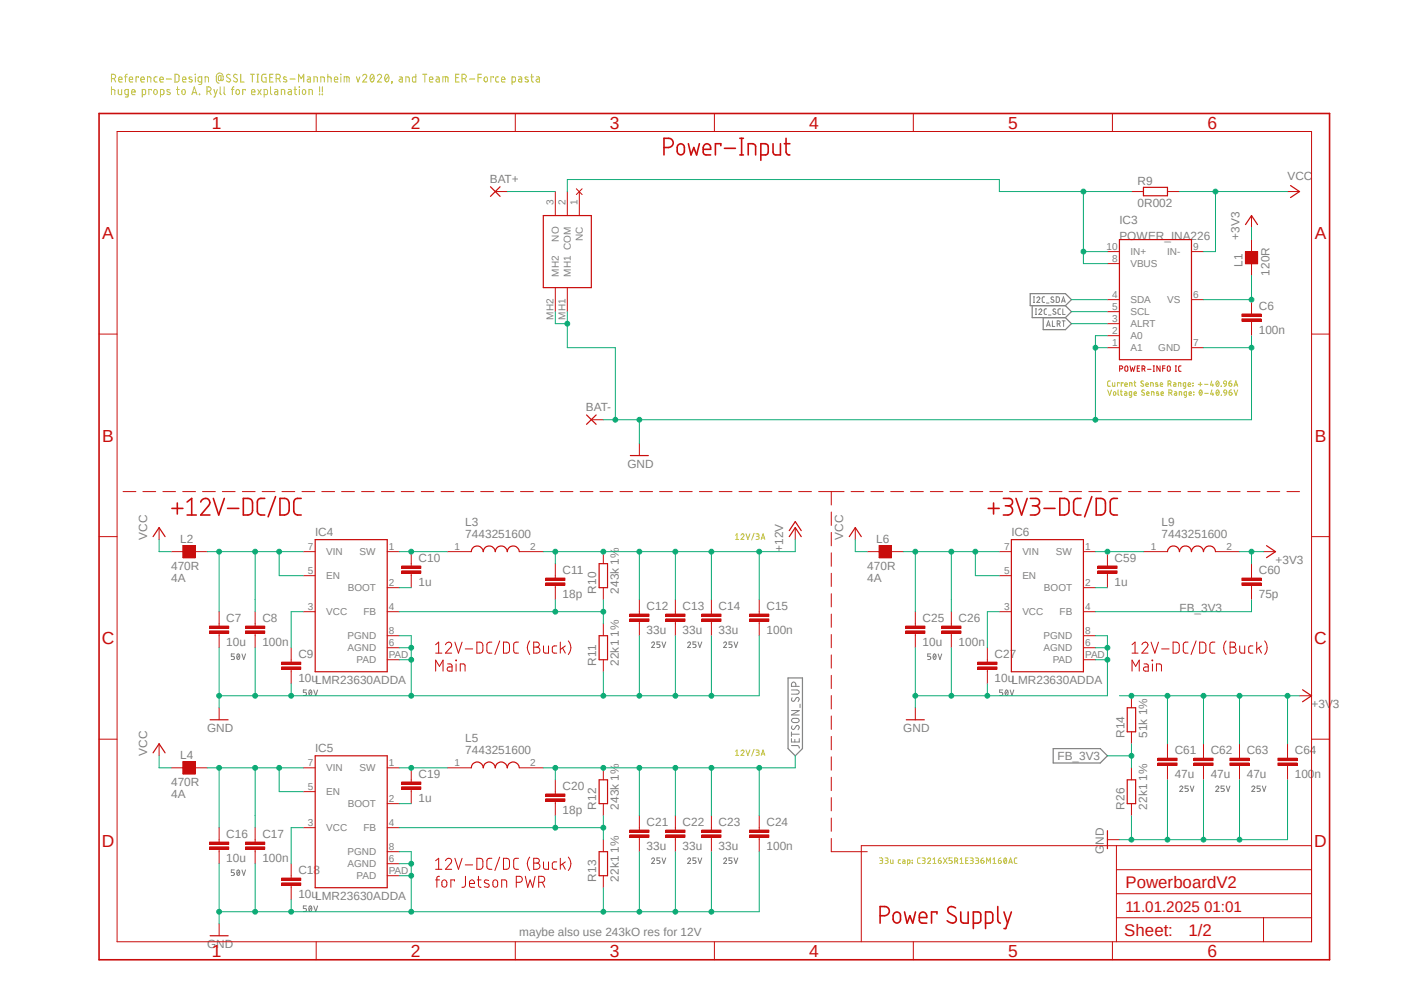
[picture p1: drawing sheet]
<svg xmlns="http://www.w3.org/2000/svg" width="297mm" height="210mm" viewBox="0 0 297 210" stroke-linecap="round" stroke-linejoin="round" font-family="sans-serif">
<defs><g id="words">
<g font-size="3.7" fill="#c90d0c">
<text x="44.8" y="27.2">1</text>
<text x="86.9" y="27.2">2</text>
<text x="129" y="27.2">3</text>
<text x="171.2" y="27.2">4</text>
<text x="213.3" y="27.2">5</text>
<text x="255.4" y="27.2">6</text>
<text x="21.6" y="50.5">A</text>
<text x="278.1" y="50.5">A</text>
<text x="21.6" y="93.4">B</text>
<text x="278.1" y="93.4">B</text>
<text x="21.5" y="136.2">C</text>
<text x="278" y="136.2">C</text>
<text x="21.5" y="179.1">D</text>
<text x="278" y="179.1">D</text>
<text x="44.8" y="202.4">1</text>
<text x="86.9" y="202.4">2</text>
<text x="129" y="202.4">3</text>
<text x="171.2" y="202.4">4</text>
<text x="213.3" y="202.4">5</text>
<text x="255.4" y="202.4">6</text>
</g>
<g font-size="3.6" fill="#c90d0c">
<text x="238.1" y="187.8">PowerboardV2</text>
<text x="251.4" y="197.9">1/2</text>
<text x="237.8" y="198">Sheet:</text>
</g>
<text font-size="3.2" fill="#c90d0c" x="238.1" y="192.8">11.01.2025 01:01</text>
<g font-size="2.5" fill="#808080">
<text x="103.6" y="38.7">BAT+</text>
<text x="240.6" y="39">R9</text>
<text x="272.4" y="38">VCC</text>
<text x="236.8" y="47.4">IC3</text>
<text x="240.6" y="43.8">0R002</text>
<text x="236.8" y="50.7">POWER_INA226</text>
<text x="262.2" y="50.7" transform="rotate(-90 262.2 50.7)">+3V3</text>
<text x="262.9" y="56.4" transform="rotate(-90 262.9 56.4)">L1</text>
<text x="268.6" y="58.3" transform="rotate(-90 268.6 58.3)">120R</text>
<text x="266.3" y="65.5">C6</text>
<text x="266.3" y="70.6">100n</text>
<text x="124" y="86.9">BAT-</text>
<text x="132.7" y="98.9">GND</text>
<text x="66.7" y="113.4">IC4</text>
<text x="98.4" y="113.8">7443251600</text>
<text x="98.4" y="111.2">L3</text>
<text x="214" y="113.4">IC6</text>
<text x="245.7" y="113.8">7443251600</text>
<text x="245.7" y="111.2">L9</text>
<text x="31.1" y="114.1" transform="rotate(-90 31.1 114.1)">VCC</text>
<text x="38.1" y="114.8">L2</text>
<text x="88.5" y="118.8">C10</text>
<text x="165.7" y="116.7" transform="rotate(-90 165.7 116.7)">+12V</text>
<text x="178.4" y="114.1" transform="rotate(-90 178.4 114.1)">VCC</text>
<text x="185.4" y="114.8">L6</text>
<text x="235.8" y="118.8">C59</text>
<text x="269.8" y="119.2">+3V3</text>
<text x="36.2" y="123">4A</text>
<text x="36.2" y="120.5">470R</text>
<text x="88.5" y="123.9">1u</text>
<text x="119" y="121.4">C11</text>
<text x="126.1" y="125.6" transform="rotate(-90 126.1 125.6)">R10</text>
<text x="130.9" y="125.6" transform="rotate(-90 130.9 125.6)">243k 1%</text>
<text x="183.5" y="123">4A</text>
<text x="183.5" y="120.5">470R</text>
<text x="235.8" y="123.9">1u</text>
<text x="266.3" y="121.4">C60</text>
<text x="47.9" y="131.5">C7</text>
<text x="55.5" y="131.5">C8</text>
<text x="119" y="126.5">18p</text>
<text x="136.8" y="129">C12</text>
<text x="144.4" y="129">C13</text>
<text x="152" y="129">C14</text>
<text x="162.1" y="129">C15</text>
<text x="195.2" y="131.5">C25</text>
<text x="202.8" y="131.5">C26</text>
<text x="249.5" y="129.4">FB_3V3</text>
<text x="266.3" y="126.5">75p</text>
<text x="47.9" y="136.6">10u</text>
<text x="55.5" y="136.6">100n</text>
<text x="136.8" y="134.1">33u</text>
<text x="144.4" y="134.1">33u</text>
<text x="152" y="134.1">33u</text>
<text x="162.1" y="134.1">100n</text>
<text x="195.2" y="136.6">10u</text>
<text x="202.8" y="136.6">100n</text>
<text x="63.1" y="139.2">C9</text>
<text x="126.1" y="140.8" transform="rotate(-90 126.1 140.8)">R11</text>
<text x="130.9" y="140.8" transform="rotate(-90 130.9 140.8)">22k1 1%</text>
<text x="210.4" y="139.2">C27</text>
<text x="63.1" y="144.2">10uLMR23630ADDA</text>
<text x="210.4" y="144.2">10uLMR23630ADDA</text>
<text x="277.5" y="149.7">+3V3</text>
<text x="43.8" y="154.8">GND</text>
<text x="191.1" y="154.8">GND</text>
<text x="31.1" y="159.9" transform="rotate(-90 31.1 159.9)">VCC</text>
<text x="38.1" y="160.5">L4</text>
<text x="66.7" y="159.1">IC5</text>
<text x="98.4" y="159.5">7443251600</text>
<text x="98.4" y="156.9">L5</text>
<text x="223.7" y="160.7">FB_3V3</text>
<text x="237.9" y="156" transform="rotate(-90 237.9 156)">R14</text>
<text x="242.7" y="156" transform="rotate(-90 242.7 156)">51k 1%</text>
<text x="248.5" y="159.5">C61</text>
<text x="256.1" y="159.5">C62</text>
<text x="263.7" y="159.5">C63</text>
<text x="273.9" y="159.5">C64</text>
<text x="36.2" y="166.2">470R</text>
<text x="88.5" y="164.6">C19</text>
<text x="119" y="167.1">C20</text>
<text x="248.5" y="164.6">47u</text>
<text x="256.1" y="164.6">47u</text>
<text x="263.7" y="164.6">47u</text>
<text x="273.9" y="164.6">100n</text>
<text x="36.2" y="168.7">4A</text>
<text x="88.5" y="169.6">1u</text>
<text x="119" y="172.1">18p</text>
<text x="126.1" y="171.2" transform="rotate(-90 126.1 171.2)">R12</text>
<text x="130.9" y="171.2" transform="rotate(-90 130.9 171.2)">243k 1%</text>
<text x="237.9" y="171.2" transform="rotate(-90 237.9 171.2)">R26</text>
<text x="242.7" y="171.2" transform="rotate(-90 242.7 171.2)">22k1 1%</text>
<text x="47.9" y="177.2">C16</text>
<text x="55.5" y="177.2">C17</text>
<text x="136.8" y="179.8">33u</text>
<text x="136.8" y="174.7">C21</text>
<text x="144.4" y="174.7">C22</text>
<text x="144.4" y="179.8">33u</text>
<text x="152" y="174.7">C23</text>
<text x="152" y="179.8">33u</text>
<text x="162.1" y="174.7">C24</text>
<text x="162.1" y="179.8">100n</text>
<text x="47.9" y="182.3">10u</text>
<text x="55.5" y="182.3">100n</text>
<text x="63.1" y="184.8">C18</text>
<text x="233.5" y="180.6" transform="rotate(-90 233.5 180.6)">GND</text>
<text x="63.1" y="189.9">10uLMR23630ADDA</text>
<text x="126.1" y="186.5" transform="rotate(-90 126.1 186.5)">R13</text>
<text x="130.9" y="186.5" transform="rotate(-90 130.9 186.5)">22k1 1%</text>
<text x="109.9" y="197.9">maybe also use 243kO res for 12V</text>
<text x="43.8" y="200.5">GND</text>
</g>
<g font-size="2.1" fill="#808080">
<text x="117.1" y="43.3" transform="rotate(-90 117.1 43.3)">3</text>
<text x="119.6" y="43.3" transform="rotate(-90 119.6 43.3)">2</text>
<text x="122.2" y="43.3" transform="rotate(-90 122.2 43.3)">1</text>
<text x="118.2" y="51.1" transform="rotate(-90 118.2 51.1)">NO</text>
<text x="123.3" y="51" transform="rotate(-90 123.3 51)">NC</text>
<text x="234.1" y="52.9">10</text>
<text x="239.1" y="54">IN+</text>
<text x="246.9" y="54">IN-</text>
<text x="252.4" y="52.9">9</text>
<text x="118.2" y="58.5" transform="rotate(-90 118.2 58.5)">MH2</text>
<text x="120.8" y="58.5" transform="rotate(-90 120.8 58.5)">MH1 COM</text>
<text x="235.3" y="55.4">8</text>
<text x="239.1" y="56.5">VBUS</text>
<text x="235.3" y="65.5">5</text>
<text x="235.3" y="63">4</text>
<text x="239.1" y="64.1">SDA</text>
<text x="246.9" y="64.1">VS</text>
<text x="252.4" y="63">6</text>
<text x="117.1" y="67.6" transform="rotate(-90 117.1 67.6)">MH2</text>
<text x="119.6" y="67.6" transform="rotate(-90 119.6 67.6)">MH1</text>
<text x="235.3" y="70.6">2</text>
<text x="235.3" y="68.1">3</text>
<text x="239.1" y="71.8">A0</text>
<text x="239.1" y="69.2">ALRT</text>
<text x="239.1" y="66.7">SCL</text>
<text x="235.3" y="73.2">1</text>
<text x="239.1" y="74.3">A1</text>
<text x="245" y="74.3">GND</text>
<text x="252.4" y="73.2">7</text>
<text x="65.1" y="116.3">7</text>
<text x="69" y="117.4">VIN</text>
<text x="76.1" y="117.4">SW</text>
<text x="82.3" y="116.3">1</text>
<text x="96.2" y="116.3">1</text>
<text x="112.2" y="116.3">2</text>
<text x="212.4" y="116.3">7</text>
<text x="216.3" y="117.4">VIN</text>
<text x="223.4" y="117.4">SW</text>
<text x="229.6" y="116.3">1</text>
<text x="243.5" y="116.3">1</text>
<text x="259.5" y="116.3">2</text>
<text x="65.1" y="121.4">5</text>
<text x="69" y="122.5">EN</text>
<text x="73.6" y="125.1">BOOT</text>
<text x="82.3" y="124">2</text>
<text x="212.4" y="121.4">5</text>
<text x="216.3" y="122.5">EN</text>
<text x="220.9" y="125.1">BOOT</text>
<text x="229.6" y="124">2</text>
<text x="65.1" y="129">3</text>
<text x="69" y="130.1">VCC</text>
<text x="76.9" y="130.1">FB</text>
<text x="82.3" y="129">4</text>
<text x="212.4" y="129">3</text>
<text x="216.3" y="130.1">VCC</text>
<text x="224.2" y="130.1">FB</text>
<text x="229.6" y="129">4</text>
<text x="73.5" y="137.8">AGND</text>
<text x="73.5" y="135.2">PGND</text>
<text x="82.3" y="136.7">6</text>
<text x="82.3" y="134.1">8</text>
<text x="220.8" y="137.8">AGND</text>
<text x="220.8" y="135.2">PGND</text>
<text x="229.6" y="136.7">6</text>
<text x="229.6" y="134.1">8</text>
<text x="75.4" y="140.3">PAD</text>
<text x="82.3" y="139.1">PAD</text>
<text x="222.7" y="140.3">PAD</text>
<text x="229.6" y="139.1">PAD</text>
<text x="65.1" y="167.1">5</text>
<text x="65.1" y="162">7</text>
<text x="69" y="163.2">VIN</text>
<text x="76.1" y="163.2">SW</text>
<text x="82.3" y="162">1</text>
<text x="96.2" y="162">1</text>
<text x="112.2" y="162">2</text>
<text x="69" y="168.2">EN</text>
<text x="73.6" y="170.7">BOOT</text>
<text x="82.3" y="169.6">2</text>
<text x="65.1" y="174.7">3</text>
<text x="69" y="175.8">VCC</text>
<text x="76.9" y="175.8">FB</text>
<text x="82.3" y="174.7">4</text>
<text x="82.3" y="179.8">8</text>
<text x="73.5" y="183.4">AGND</text>
<text x="73.5" y="180.9">PGND</text>
<text x="75.4" y="186">PAD</text>
<text x="82.3" y="182.3">6</text>
<text x="82.3" y="184.9">PAD</text>
</g>
</g></defs>
<path d="M20.4 14.8l276.7 94.4-276.7 94.3" fill="none" stroke="#fff" stroke-width=".21"/>
<g fill="none" stroke="#c8c832" stroke-width=".21">
<path d="M23.6 16.6h.4a.47 .47 0 0 0 .5-.4 .47 .47 0 0 0-.5-.5h-.4v1.7M23.6 18.9l.6 .1 .1 1M23.6 18.4v1.6M24.1 16.6l.4 .8M25 18.9v.8l.3 .3h.4v-1.1M25.1 16.8h.7a.39 .39 0 0 0-.1-.5 .39 .39 0 0 0-.6 .1l.1 .9 .6 .1M26.4 16.3h.5M26.9 15.7l-.3 .1-.1 .2v1.4M27.3 16.8h.8a.39 .39 0 0 0-.2-.5 .39 .39 0 0 0-.5 .1l.1 .9 .6 .1M27.9 19.5h.7a.39 .39 0 0 0-.2-.5 .39 .39 0 0 0-.5 .1l.1 .9h.6M29.3 16.4v-.1h-.5v1.1M29.8 16.8h.7a.39 .39 0 0 0-.1-.5 .39 .39 0 0 0-.6 .1l.1 .9 .6 .1"/>
<path d="M31.2 17.4v-1.1h.6l.1 1.1M32 19.1v-.2h-.5v1.1M32.6 19.1a.34 .34 0 0 1 .6 0 .61 .61 0 0 1-.3 .9 .6 .6 0 0 1-.3-.9zM33.2 16.3h-.4l-.2 .2v.7l.6 .2M33.8 16.8h.7a.39 .39 0 0 0-.1-.5 .39 .39 0 0 0-.5 .1l.1 .9 .5 .1M35.2 16.7h1.1M35.9 19l-.4-.1-.2 .2 .1 .3 .6 .2-.1 .3h-.6M37 15.7l.7 .1a1.26 1.26 0 0 1 .1 1.3l-.3 .3h-.5zM37.3 18.9h.6M37.5 18.4v1.5l.4 .1M38.6 16.8h.7a.39 .39 0 0 0-.1-.5 .39 .39 0 0 0-.5 .1v.9l.6 .1M38.7 19h.3l.2 .3v.5l-.4 .2-.3-.4z"/>
<path d="M40.6 16.3h-.4l-.2 .1 .1 .3 .6 .3-.1 .3h-.6M40.7 19.6h.8M41.3 15.7l.1 .1zM41.3 16.3v1.1M42.2 19.9v.1zM42.7 17.4h-.5l-.2-.2-.1-.7 .2-.2h.6v1.3l-.1 .2-.6 .1M43.4 17.4v-1.1h.6l.1 1.1M43.8 19.3h.4a.47 .47 0 0 0 .5-.5 .47 .47 0 0 0-.5-.4h-.4v1.6M44.3 19.3l.4 .7M45.3 18.9l.3 1.1M46 18.9l-.6 1.6h-.1M46.6 18.4v1.3l.2 .3"/>
<path d="M46.7 16.8l-.1 .3-.4-.1 .1-.9 .4-.1v.8l.2 .3 .3-.1v-.8a.72 .72 0 0 0-.7-.7 .72 .72 0 0 0-.7 .7v.7a.65 .65 0 0 0 .6 .7M47.4 18.4v1.3l.3 .3M48.7 15.8a.42 .42 0 0 0-.6-.1 .42 .42 0 0 0-.1 .6l.7 .5a.38 .38 0 0 1-.3 .6l-.5-.3M48.9 18.9h.6M49.5 18.4l-.4 .3v1.3M50.1 19h.4a.6 .6 0 0 1-.2 1 .6 .6 0 0 1-.2-1zM50.2 15.8a.42 .42 0 0 0-.6-.1 .42 .42 0 0 0-.2 .6l.7 .4a.37 .37 0 0 1 .1 .4 .37 .37 0 0 1-.3 .3l-.5-.3M50.9 15.7v1.7h.7M51.9 19.1v-.2h-.5v1.1M53 15.7h.8M53.2 19.5h.7a.39 .39 0 0 0-.1-.5 .39 .39 0 0 0-.5 .1v.9h.6M53.4 15.7v1.7"/>
<path d="M54.4 15.7h.3M54.4 17.4h.3M54.5 15.7v1.7M54.5 18.9l.7 1.1M55.2 18.9l-.7 1.1M56.3 15.7h-.7l-.2 .4 .1 1 .3 .3h.5v-1h-.3M57.1 16.4h.5M57.2 18.4v1.3l.3 .3M57.8 15.7h-.7v1.7h.7M58.1 18.9l.5 .1 .2 .2v.8l-.6-.1v-.5h.6M58.4 16.6h.5a.47 .47 0 0 0 .4-.4 .47 .47 0 0 0-.4-.5h-.5v1.7M59 16.6l.3 .8"/>
<path d="M60.6 16.3h-.4l-.3 .1 .8 .7a.51 .51 0 0 1-.8 .2M61 18.9l.5 .1 .1 .2v.8l-.6-.1-.1-.1 .1-.4h.6M61.3 16.7h1.1M62.2 18.9h.5M62.4 18.4v1.5l.3 .1M63.2 17.4v-1.7l.5 .9 .6-.9v1.7M63.3 18.4l.1 .1zM63.3 18.9v1.1M64.1 19h.4a.6 .6 0 0 1-.2 1l-.3-.4zM65.1 16.3l.6 .1v1l-.6-.1v-.5l.6-.1M66.4 17.4v-1.1h.7v1.1M67.6 19.9v.1z"/>
<path d="M67.6 18.4v1.1M67.9 17.4v-1.1h.6l.1 1.1M68.2 19.9v.1zM68.2 18.4v1.1M69.3 16.3h.7l.1 1.1M69.3 15.7v1.7M70.7 16.8h.8a.39 .39 0 0 0-.2-.5 .39 .39 0 0 0-.5 .1l.1 .9 .6 .1M72.1 15.7v.1zM72.1 16.3v1.1M72.8 17.4v-1.1l1.1 .1v1M73.4 16.3v1.1M75.4 16.3l.3 1.1 .4-1.1"/>
<path d="M76.7 16.1a.43 .43 0 0 1 .6-.3 .43 .43 0 0 1 .2 .6l-.8 1h.9M78.5 15.8l.2-.1a.96 .96 0 0 1 0 1.7 1.06 1.06 0 0 1-.2-1.6zM79.1 16.1l-.7 .9M79.8 16.1a.43 .43 0 0 1 .6-.3 .43 .43 0 0 1 .2 .6l-.8 1h.9M81.7 15.8l.1-.1a.96 .96 0 0 1 0 1.7 .98 .98 0 0 1-.1-1.6zM82.2 16.1l-.7 .9M82.9 17.3l.1 .1zM83 17.4l-.2 .3M84.5 16.3l.6 .1v1l-.6-.1-.1-.2 .1-.3 .6-.1M85.9 17.4v-1.1h.6l.1 1.1M88 15.7v1.7l-.6-.1-.1-.9 .7-.1M89.4 15.7h.9"/>
<path d="M89.9 15.7v1.7M90.8 16.8h.8a.39 .39 0 0 0-.2-.5 .39 .39 0 0 0-.5 .1l.1 .9 .6 .1M92.3 16.3h.5l.1 .2v.9l-.6-.1-.1-.2 .1-.3 .6-.1M93.7 17.4v-1.1h1l.1 1.1M94.2 16.3v1.1M96.4 16.4h.5M97.1 15.7h-.7v1.7h.7M97.7 16.6h.5a.47 .47 0 0 0 .5-.4 .47 .47 0 0 0-.5-.5h-.5v1.7M98.3 16.6l.4 .8M99.3 16.7h1.1M101.1 16.4h.8M101.9 15.7h-.8v1.7"/>
<path d="M102.5 16.4a.34 .34 0 0 1 .6 0v.6a.36 .36 0 0 1-.3 .4 .36 .36 0 0 1-.4-.4zM104.4 16.4v-.1h-.6v1.1M105.5 16.3h-.5l-.1 .2 .1 .8 .5 .1M106.1 16.8h.7l-.1-.4a.34 .34 0 0 0-.6 0v.8l.2 .2h.5M108.3 17.4l.7-.2v-.9h-.7v1.6M109.7 16.3h.5l.2 .2v.9l-.6-.1v-.5l.6-.1M111.7 16.3h-.4l-.3 .1 .8 .7a.48 .48 0 0 1-.7 .2M112.3 16.3h.5M112.5 15.7v1.4l.1 .2 .2 .1M113.5 16.3h.5l.1 .2v.9l-.6-.1-.1-.2 .1-.3 .6-.1M27.1 20l-.6-.1-.1-.7 .1-.2 .6-.1v1.4v.2h-.6M30.1 20l.7-.1-.1-.9-.6-.1v1.6"/>
<path d="M34 20h.4l.2-.1v-.9l-.6-.1v1.6M40.6 20l.5-1.6 .6 1.6M55.9 20h.4l.3-.1-.1-.9-.6-.1v1.6M59.5 20v-1.1l.7 .1v1M65.4 20v-1.1l.6 .1 .1 1M234.3 82.5l.4 1.1 .4-1.1M234.9 80.6h-.5l-.1 .2 .1 .8 .5 .1M235.3 80.9l.1 .8h.4v-.8M235.7 82.8l.4 .3-.2 .5-.3-.1-.1-.1zM236.5 82.5v.9l.2 .2M236.8 81.1v-.2h-.4v.8M237 82.8h.4"/>
<path d="M237.2 82.5v.9l.2 .2M237.6 81.1v-.2h-.4v.8M237.9 82.8l.5 .3v.5h-.4v-.4h.4M238 81.3h.5l-.2-.4-.3 .2v.5l.5 .1M239 81.7v-.8l.4 .1 .1 .7M239.4 83.6l-.5-.1v-.6l.5-.1v1.1l-.5 .1M239.9 83.2h.5l-.2-.4-.3 .2v.4l.1 .2h.4M239.9 80.9h.4M240 80.6v.9l.2 .2M240.2 81.7h.1M241.9 80.6h-.3l-.3 .2 .6 .5v.3l-.1 .1-.5-.1M242.1 82.5h-.3l-.3 .2 .6 .5v.3l-.1 .1-.5-.1"/>
<path d="M242.4 81.3h.5l-.2-.4-.3 .2v.4l.1 .2h.4M242.6 83.2h.5l-.2-.4-.3 .2v.4l.1 .2h.4M243.4 81.7v-.8l.5 .1 .1 .7M243.6 83.6v-.8l.5 .1v.7M244.9 81l-.3-.1-.2 .2 .6 .4-.1 .2h-.4M245.1 82.9h-.4l-.1 .2 .5 .2v.3h-.5M245.4 81.3h.6l-.2-.4-.3 .2-.1 .4 .1 .2h.5M245.6 83.2h.5l-.1-.4-.3 .2-.1 .4 .1 .2h.4M247.1 81.2h.3M247.3 83.1h.3a.32 .32 0 0 0 .3-.3 .32 .32 0 0 0-.3-.3h-.3v1.1M247.4 81.2l.3-.2v-.3l-.6-.1v1.1M247.5 81.2l.2 .5"/>
<path d="M247.6 83.1l.3 .5M248.3 80.9l.5 .3v.5h-.5v-.4h.5M248.5 82.8l.3 .1 .1 .2v.5h-.4v-.4h.4M249.3 81.7v-.8l.5 .1v.7M249.5 83.6v-.8l.4 .1 .1 .7M250.8 81.7h-.4v-.7l.4-.1v1.1l-.4 .1M251 83.6h-.4v-.7l.4-.1v1.1l-.4 .1M251.3 81.3h.6l-.2-.4-.4 .3v.3l.2 .2h.4M251.5 83.2h.6l-.2-.4-.3 .2-.1 .5 .6 .1M252.3 81v.1M252.3 81.6h.1M252.3 81h.1"/>
<path d="M252.3 81.1h.1M252.5 82.9h.1M252.5 83.5h.1M253.5 81.3h.8M253.9 82.5a.53 .53 0 0 1 .4 .5 .53 .53 0 0 1-.4 .6l-.2-.5zM253.9 80.9v.8M254.3 82.7l-.6 .7M254.8 81.3h.8M254.8 83.2h.8M256.3 80.6l-.2 .8h.7M256.4 82.5l-.3 .9h.7M256.5 81.2v.5"/>
<path d="M256.6 83.1v.5M257.4 80.6a.53 .53 0 0 1 .5 .5 .53 .53 0 0 1-.5 .6l-.2-.5zM257.4 82.5a.57 .57 0 0 1 .6 .5 .57 .57 0 0 1-.4 .6l-.3-.3zM257.8 80.8l-.5 .6M257.9 82.7l-.6 .7M258.3 81.7h.1M258.4 83.6h.1M258.9 80.7a.31 .31 0 0 1 .3-.1 .31 .31 0 0 1 .3 .3v.3h-.4l-.2-.1zM259 82.5l.5 .1v.5l-.6-.1zM259.5 81.2a.45 .45 0 0 1-.5 .5M259.5 83.1l-.2 .4-.3 .1M260 81.1h.3a.33 .33 0 0 1 .3 .3 .33 .33 0 0 1-.3 .3 .33 .33 0 0 1-.3-.3z"/>
<path d="M260 83h.4a.33 .33 0 0 1 .3 .3 .33 .33 0 0 1-.4 .3 .33 .33 0 0 1-.3-.3zM260.5 80.6h-.3l-.2 .5M260.5 82.5h-.2l-.3 .5M261.1 81.7l.4-1.1 .3 1.1M261.1 82.5l.4 1.1 .3-1.1M261.2 81.4h.5M155.6 113.2l.3-.3v1.2M155.6 114.1h.7M156.8 113.2l.2-.3h.3v.6l-.5 .6h.6M157.8 112.9l.4 1.2 .4-1.2M159.5 112.8l-.5 1.4M159.9 112.9l.6 .1 .1 .2-.3 .3"/>
<path d="M160.1 113.5h.2M160.3 113.5h.1a.31 .31 0 0 1 .2 .4 .31 .31 0 0 1-.3 .2h-.4M161 114.1l.4-1.2 .4 1.2M161.1 113.8h.6M155.6 158.9l.3-.3v1.2M155.6 159.8h.7M156.8 158.9a.32 .32 0 0 1 .4-.3 .32 .32 0 0 1 .1 .5l-.5 .7h.6M157.8 158.6l.4 1.2 .4-1.2M159.5 158.5l-.5 1.4M159.9 158.6l.6 .1 .1 .3-.3 .1M160.1 159.1h.2M160.3 159.1a.32 .32 0 0 1 .3 .3 .32 .32 0 0 1-.3 .4h-.4"/>
<path d="M161 159.8l.4-1.2 .4 1.2M161.1 159.5h.6M186.1 181.4h.4l.2 .3-.1 .2-.4 .1M186.4 182a.32 .32 0 0 1 .3 .3 .32 .32 0 0 1-.3 .3h-.3M187.2 181.4h.4l.3 .3-.2 .2-.3 .1M187.5 182a.32 .32 0 0 1 .4 .3 .32 .32 0 0 1-.4 .3h-.3M188.4 181.9v.5l.2 .2h.3v-.7M190.5 181.9h-.4l-.1 .1 .1 .5 .4 .1M191 181.9h.3l.1 .1v.6h-.4v-.4h.4M192 182.6l.5-.1-.1-.6h-.4v1.1M193 181.9v.1zM193 182.5h.1"/>
<path d="M194.6 181.4l-.4 .1-.1 .2v.8l.5 .1M195.1 181.4h.4l.2 .3-.1 .2-.4 .1M195.4 182h.1a.31 .31 0 0 1 .2 .4 .31 .31 0 0 1-.3 .2h-.3M196.2 181.7l.2-.2h.3l.1 .4-.6 .7h.6M197.4 182.6h.6M197.4 181.7l.3-.3v1.2M198.5 182h.4a.32 .32 0 0 1 .2 .3 .32 .32 0 0 1-.3 .3 .32 .32 0 0 1-.3-.3zM199 181.4l-.2 .1-.3 .5M199.6 181.4l.8 1.2M200.4 181.4l-.8 1.2M201.4 181.4h-.6v.6h.5l.1 .2-.1 .4h-.5M202 182.1h.4a.34 .34 0 0 0 .2-.4 .34 .34 0 0 0-.3-.3h-.3v1.2"/>
<path d="M202.4 182.1l.2 .5M203.1 182.6h.7M203.1 181.7l.3-.3v1.2M204.3 182h.4M204.8 181.4h-.5v1.2h.5M205.2 181.4h.4l.3 .3-.1 .2-.4 .1M205.6 182a.32 .32 0 0 1 .3 .3 .32 .32 0 0 1-.3 .3h-.4M206.4 181.4l.5 .1 .1 .3-.2 .2M206.5 182h.3M206.7 182a.32 .32 0 0 1 .4 .3 .32 .32 0 0 1-.4 .3h-.3M207.5 182h.5a.32 .32 0 0 1 0 .6 .32 .32 0 0 1-.5-.3zM208 181.4l-.2 .1-.3 .5"/>
<path d="M208.7 182.6v-1.2l.4 .7 .4-.7v1.2M210.1 182.6h.6M210.1 181.7l.3-.3v1.2M211.2 182h.4a.32 .32 0 0 1 .2 .3 .32 .32 0 0 1-.3 .3 .32 .32 0 0 1-.3-.3zM211.7 181.4l-.5 .3v.3M212.5 181.5l.1-.1a.69 .69 0 0 1 0 1.2l-.3-.4zM212.9 181.7l-.5 .7M213.4 182.6l.4-1.2 .4 1.2M213.5 182.3h.6M215.1 181.4l-.4 .1-.1 .2v.8l.5 .1"/>
</g>
<g fill="none" stroke="#808080" stroke-width=".21">
<path d="M218.6 64h.3M218.6 62.8h.3M218.7 62.8v1.2M219 66.5h.3M219 65.3h.3M219.2 65.3v1.2M219.3 63l.4-.2 .2 .1 .1 .3-.7 .8h.7M219.8 65.6a.32 .32 0 0 1 .4-.3 .32 .32 0 0 1 .1 .5l-.5 .7h.6M221 62.8l-.4 .1-.1 .1v.8l.5 .2M221.4 64.1h.5M221.4 65.3l-.4 .1-.1 .2v.8l.5 .1M221.4 69l.4-1.1 .4 1.1"/>
<path d="M221.5 68.7h.6M221.8 66.6h.5M222.6 67.9v1.1h.5M222.9 62.9l-.3-.1-.3 .2 .2 .3 .4 .2v.3l-.2 .2-.4-.2M223.3 65.4l-.3-.1-.2 .3 .1 .2 .5 .3v.3l-.3 .1-.4-.2M223.4 62.8l.7 .1v.7l-.2 .3-.5 .1zM223.6 68.5h.3a.32 .32 0 0 0 .4-.3 .32 .32 0 0 0-.4-.3h-.3v1.1M224 68.5l.3 .5M224.4 65.3h-.3l-.3 .3 .1 .8 .5 .1M224.6 64l.4-1.2 .3 1.2M224.7 63.7h.6M224.7 67.9h.6"/>
<path d="M224.8 65.3v1.2h.5M225 67.9v1.1M49.6 138.3h-.7v.5l.7 .1v.5l-.7 .1M50.2 138.3a.6 .6 0 0 1 .6 .6 .6 .6 0 0 1-.4 .6l-.2-.2-.1-.4zM50.7 138.6l-.5 .6M51.2 138.3l.4 1.2 .3-1.2M137.8 136a.32 .32 0 0 1 .5-.2 .32 .32 0 0 1 .1 .5l-.6 .6h.7M139.6 135.8h-.6v.5h.5l.1 .2-.1 .4h-.5M140 135.8l.4 1.1 .4-1.1M145.5 136a.32 .32 0 0 1 .4-.2 .32 .32 0 0 1 .1 .5l-.5 .6h.6M147.2 135.8h-.6v.5h.5l.1 .2-.1 .4h-.5M147.7 135.8l.3 1.1 .5-1.1"/>
<path d="M153.1 136a.32 .32 0 0 1 .4-.2 .32 .32 0 0 1 .1 .5l-.5 .6h.6M154.9 135.8h-.7v.5h.5l.2 .2-.2 .4h-.5M155.3 135.8l.4 1.1 .4-1.1M196.9 138.3h-.6v.5l.5 .1 .1 .2-.1 .3-.5 .1M197.6 138.3a.56 .56 0 0 1 .4 .6 .56 .56 0 0 1-.4 .5l-.2-.3zM198 138.6l-.6 .6M198.5 138.3l.3 1.2 .4-1.2M64.8 145.9h-.6v.5l.6 .2-.1 .5h-.5M65.5 146a.6 .6 0 0 1 .5 .5 .6 .6 0 0 1-.3 .6l-.3-.2-.1-.4zM65.9 146.2l-.5 .6M66.4 145.9l.4 1.2 .4-1.2M167.4 157.7h1.5l.2 .5"/>
<path d="M167.4 145.9h1.2a.45 .45 0 0 1 .4 .4 .45 .45 0 0 1-.2 .5h-1.4M167.4 156.2v.7h1.7v-.7M167.4 154.8v.9M167.4 155.3h1.7M167.4 150.3h1.7l-1.7 .9h1.7M167.5 152.1a1.26 1.26 0 0 1 1.3-.1l.2 .1a.44 .44 0 0 1-.4 .7h-.7a.44 .44 0 0 1-.4-.7zM167.6 153.5a.42 .42 0 0 0-.2 .6 .42 .42 0 0 0 .6 .1l.5-.7a.38 .38 0 0 1 .6 .3l-.3 .5M167.6 147.6a.42 .42 0 0 0-.2 .5 .42 .42 0 0 0 .6 .2l.4-.6a.34 .34 0 0 1 .6 0l.1 .2-.3 .5M168.1 156.4v.5M168.4 145.2v-.5a.47 .47 0 0 0-.5-.5 .47 .47 0 0 0-.5 .5v.5h1.7M169.2 148.9v.7M212.1 145.9h-.6v.5l.5 .1 .1 .2-.1 .4h-.5"/>
<path d="M212.8 146a.61 .61 0 0 1 .5 .5 .61 .61 0 0 1-.4 .6l-.3-.6zM213.2 146.2l-.5 .6M213.7 145.9l.4 1.2 .4-1.2M249.6 166.5l.2-.3 .4 .2v.2l-.6 .8h.6M251.4 166.2h-.7v.6h.5l.2 .2-.2 .3-.5 .1M251.8 166.2l.4 1.2 .4-1.2M257.2 166.5l.2-.3 .4 .2v.2l-.6 .8h.7M259 166.2h-.7v.6h.6l.1 .2-.1 .3-.6 .1M259.4 166.2l.4 1.2 .4-1.2M264.8 166.5l.2-.3 .4 .2v.2l-.6 .8h.7M266.6 166.2h-.7v.6h.6l.1 .2-.1 .3-.6 .1M267 166.2l.4 1.2 .4-1.2"/>
<path d="M49.6 184h-.7v.5l.7 .2v.3l-.7 .2M50.2 184.1l.2-.1a.74 .74 0 0 1 0 1.2l-.2-.2-.1-.4zM50.7 184.3l-.5 .6M51.2 184l.4 1.2 .3-1.2M64.8 191.6h-.6v.6l.6 .1v.4l-.6 .1M65.5 191.6a.6 .6 0 0 1 .5 .6 .6 .6 0 0 1-.3 .6l-.3-.2-.1-.4zM65.9 191.9l-.5 .6M66.4 191.6l.4 1.2 .4-1.2M137.8 181.7l.2-.2h.3l.1 .5-.6 .6h.7M139.6 181.4h-.6v.6h.5l.1 .2-.1 .4h-.5M140 181.4l.4 1.2 .4-1.2M145.5 181.7l.2-.2h.3v.5l-.5 .6h.6"/>
<path d="M147.2 181.4h-.6v.6h.5l.1 .2-.1 .4h-.5M147.7 181.4l.3 1.2 .5-1.2M153.1 181.7l.2-.2h.3v.5l-.5 .6h.6M154.9 181.4h-.7v.6h.5l.2 .2-.2 .4h-.5M155.3 181.4l.4 1.2 .4-1.2"/>
</g>
<path d="M217.9 62.1h7.5l1.3 1.3-1.3 1.2h-7.5zM218.4 64.6v2.6h7M220.7 67.2v2.5h4.7l1.3-1.2-1.3-1.3M225.4 64.6l1.3 1.3-1.3 1.3M166.7 143.4h3.1v14.9l-1.6 1.6-1.5-1.6zM222.8 158.3h9.9l1.6 1.6-1.6 1.5h-9.9z" fill="none" stroke="#808080" stroke-width=".25"/>
<g fill="none" stroke="#c90d0c" stroke-width=".21">
<path d="M24.8 27.8h252.7v171.4h-252.7zM66.9 24v3.8M109 24v3.8M151.1 24v3.8M193.2 24v3.8M235.3 24v3.8M104.8 40.5h2.5M234.3 53.2h2.5M234.3 55.8h2.5M252.1 53.2h2.5M21 70.7h3.8M234.3 71h2.5"/>
<path d="M234.3 73.5h2.5M234.3 68.5h2.5M234.3 65.9h2.5M234.3 63.4h2.5M236.9 78h.3a.32 .32 0 0 0 .3-.3 .32 .32 0 0 0-.3-.3h-.3v1.1M238 77.6a.31 .31 0 0 1 .4-.2 .31 .31 0 0 1 .2 .3l-.1 .7-.4 .1-.1-.3zM239.1 77.4l.2 1.1 .3-.7 .2 .7 .3-1.1M240.6 77.9h.4M241.1 77.4h-.5v1.1h.5M241.6 78h.3a.32 .32 0 0 0 .3-.3 .32 .32 0 0 0-.3-.3h-.3v1.1M242 78l.2 .5M242.7 78.1h.8"/>
<path d="M244 77.4h.2M244 78.5h.2M244.1 77.4v1.1M245.4 77.4v1.1l-.7-1.1v1.1M246 77.9h.5M246.5 77.4h-.5v1.1M247.1 77.4a.34 .34 0 0 1 .5 .3l-.1 .7-.4 .1-.2-.3zM248.6 77.4h.3M248.6 78.5h.3M248.8 77.4v1.1M249.9 77.4l-.5 .1-.1 .1 .1 .8 .5 .1M252.1 73.5h2.5"/>
<path d="M252.1 63.4h2.5M264.8 65.9v.5M264.8 67.9v.6M277.5 70.7h3.8M125.1 88.8h2.5M135.3 93.8v2.6M21 113.5h3.8M26 104h2.7M30.2 104h2.7M34.5 104h2.6M38.7 104h2.7M42.8 104h2.8"/>
<path d="M47 104h2.7M51.3 104h2.7M55.5 104h2.7M59.6 104h2.8M63.9 104h2.7M68.1 104h2.7M72.3 104h2.7M76.5 104h2.7M80.7 104h2.7M84.9 104h2.7M89.1 104h2.7M93.3 104h2.7"/>
<path d="M97.5 104h2.7M101.7 104h2.7M105.9 104h2.7M110.1 104h2.7M114.3 104h2.7M118.5 104h2.7M122.7 104h2.7M126.9 104h2.7M131.1 104h2.7M135.3 104h2.7M139.5 104h2.7M143.7 104h2.7"/>
<path d="M148 104h2.7M152.1 104h2.8M156.3 104h2.7M160.6 104h2.7M164.8 104h2.7M169 104h2.7M173.2 104h5.4M175.9 104v2.8M175.9 108.3v2.8M175.9 112.6v2.8M175.9 116.9v2.9M180 104h2.8"/>
<path d="M184.2 104h2.7M188.4 104h2.7M192.6 104h2.7M196.8 104h2.7M201 104h2.7M205.2 104h2.7M209.4 104h2.7M213.6 104h2.7M217.8 104h2.7M222 104h2.7M226.1 104h2.7M230.3 104h2.7"/>
<path d="M234.5 104h2.7M238.7 104h2.7M242.9 104h2.7M247.1 104h2.7M251.3 104h2.7M255.5 104h2.6M259.7 104h2.6M263.9 104h2.6M268.1 104h2.6M272.2 104h2.7M277.5 113.5h3.8M92.2 136.4l.6-.6v2.3"/>
<path d="M92.2 138.1h1.3M94.2 136.4a.66 .66 0 0 1 1-.6 .66 .66 0 0 1 .2 1.1l-1.2 1.2h1.3M96.2 135.8l.8 2.3 .7-2.3M96.4 139.6l.2 .1zM98.4 137.2h1.6M100.9 135.8h.6a.65 .65 0 0 1 .7 .7v1a.59 .59 0 0 1-.7 .6h-.6zM104.1 135.8h-.6l-.4 .3-.1 1.5a.51 .51 0 0 0 .5 .5h.6M105.7 135.6l-1 2.8M106.5 135.8h.6a.65 .65 0 0 1 .7 .7v1a.59 .59 0 0 1-.7 .6h-.6zM109.7 135.8h-.5l-.5 .3v1.5a.45 .45 0 0 0 .5 .5h.5M112.1 135.6a2.29 2.29 0 0 0 0 2.8M112.9 135.8h.7a.53 .53 0 0 1 .5 .5 .53 .53 0 0 1-.5 .6 .64 .64 0 0 1 .6 .6 .64 .64 0 0 1-.6 .6h-.7z"/>
<path d="M112.9 136.9h.7M115 136.6v1.4l.4 .1h.6v-1.5M117.8 136.6l-.7 .1-.3 .3 .1 1 .9 .1M118.5 135.8v2.3M119 137l.6 1.1M119.6 136.6l-1.1 .8M120.2 135.6a2.16 2.16 0 0 1 0 2.8M175.9 121.2v2.8M175.9 125.6v2.8M175.9 129.9v2.8M175.9 134.2v2.8M175.9 138.5v2.8"/>
<path d="M239.5 138.1h1.2M239.5 136.4l.6-.6v2.3M241.6 136.4a.64 .64 0 0 1 .9-.6 .64 .64 0 0 1 .2 1.1l-1.1 1.2h1.3M243.5 135.8l.8 2.3 .8-2.3M243.7 139.6l.1 .1zM245.7 137.2h1.6M248.2 135.8h.6a.73 .73 0 0 1 .7 .7v1a.65 .65 0 0 1-.7 .6h-.6zM251.3 135.8l-.7 .1-.3 .5 .1 1.4 .3 .3h.6M253 135.6l-1 2.8M253.8 135.8h.7a.74 .74 0 0 1 .6 .7v1a.65 .65 0 0 1-.6 .6h-.7zM257 135.8l-.8 .1-.3 .5 .1 1.4 .3 .3h.7M259.4 135.6a2.29 2.29 0 0 0 0 2.8"/>
<path d="M260.2 135.8h.7a.53 .53 0 0 1 .5 .5 .53 .53 0 0 1-.5 .6 .64 .64 0 0 1 .6 .6 .64 .64 0 0 1-.6 .6h-.7zM260.2 136.9h.7M262.3 136.6v1.2l.2 .3h.2h.6v-1.5M265 136.6l-.6 .1-.2 .3v1l.8 .1M265.9 135.8v2.3M266.3 137l.6 1.1M266.9 136.6l-1 .8M267.5 135.6a2.29 2.29 0 0 1 0 2.8M21 156.3h3.8M92.2 141.9v-2.3l.8 1.3 .7-1.3v2.3M94.7 140.4l.7 .1 .2 .3v1.1h-.6a.46 .46 0 0 1-.4-.3 .46 .46 0 0 1 .2-.5h.8M96.5 140.4v1.5"/>
<path d="M97.4 141.9v-1.5h.6l.3 .2 .1 1.3M175.9 142.8v2.8M175.9 147.1v2.8M175.9 151.4v2.9M175.9 155.7v2.9M239.5 141.9v-2.3l.7 1.3 .8-1.3v2.3M242 140.4l.7 .1 .2 .3v1.1h-.8a.46 .46 0 0 1-.2-.5 .46 .46 0 0 1 .4-.3h.6M243.8 140.4v1.5M244.6 141.9v-1.5h.7l.4 .2v1.3M277.5 156.3h3.8M175.9 160.1v2.8M175.9 164.4v2.8"/>
<path d="M175.9 168.7v2.8M175.9 173v2.8M175.9 177.3v2.8h7.6M236.2 178.9v20.3M277.5 178.9h-95.3v20.3M66.9 199.2v3.8M92.2 182l.6-.5v2.4M92.2 183.9h1.3M92.2 186.1h.8M93 185.3a.43 .43 0 0 0-.6 .4v2M93.7 186.2a.5 .5 0 0 1 .5-.1 .5 .5 0 0 1 .3 .5v.6a.53 .53 0 0 1-.5 .4 .53 .53 0 0 1-.5-.4v-.8zM94.2 182a.65 .65 0 0 1 .9-.5 .65 .65 0 0 1 .3 1l-1.2 1.4h1.3"/>
<path d="M96.1 186.4v-.3h-.7v1.6M96.2 181.5l.8 2.4 .7-2.4M98.4 182.9h1.6M98.5 185.3l-.1 2a.57 .57 0 0 1-.7 .4M99.3 186.9h1.1a.55 .55 0 0 0-.4-.8 .55 .55 0 0 0-.7 .5l.1 .9 .3 .2h.7M100.9 181.5h.6a.59 .59 0 0 1 .7 .7v1a.65 .65 0 0 1-.7 .7h-.6zM101 186.1h.8M101.2 185.3v2a.43 .43 0 0 0 .6 .4M103.4 186.2a.55 .55 0 0 0-1 .3l.1 .1 1 .5a.38 .38 0 0 1-.3 .6l-.8-.2M104.1 181.5l-.8 .1-.3 .4v1.5l.3 .3 .8 .1M104.4 186.2a.5 .5 0 0 1 .6-.1 .5 .5 0 0 1 .3 .5v.6a.51 .51 0 0 1-.5 .4 .51 .51 0 0 1-.5-.4zM105.7 181.3l-1 2.8"/>
<path d="M106.1 187.7v-1.6h.7l.3 .2 .1 1.4M106.5 181.5h.6a.59 .59 0 0 1 .7 .7v1a.65 .65 0 0 1-.7 .7h-.6zM109 199.2v3.8M109.2 186.6h.7a.64 .64 0 0 0 .6-.6 .64 .64 0 0 0-.6-.7h-.7v2.4M109.7 181.5l-.8 .1-.2 .4 .1 1.7 .9 .2M111.1 185.3l.5 2.4 .5-1.6 .6 1.6 .5-2.4M112.1 181.3a2.23 2.23 0 0 0 0 2.8M112.9 181.5h.7a.51 .51 0 0 1 .5 .5 .51 .51 0 0 1-.5 .5 .66 .66 0 0 1 .6 .7 .66 .66 0 0 1-.6 .7h-.7zM112.9 182.5h.7M114 186.6h.6a.64 .64 0 0 0 .6-.6 .64 .64 0 0 0-.6-.7h-.6v2.4M114.7 186.6l.5 1.1M115 182.3v1.2l.4 .4h.6v-1.6"/>
<path d="M117.8 182.3h-.7l-.3 .4v.8l.3 .3 .7 .1M118.5 181.5v2.4M119 182.8l.6 1.1M119.6 182.3l-1.1 .7M120.2 181.3a2.1 2.1 0 0 1 0 2.8M151.1 199.2v3.8M193.2 199.2v3.8M235.3 199.2v3.8M236.2 194.1h41.3M236.2 189h41.3M236.2 183.9h41.3M267.3 194.1v5.1"/>
</g>
<g fill="none" stroke="#c90d0c" stroke-width=".34">
<path d="M21 24h260.3v179h-260.3zM140.5 31.2h.9a.97 .97 0 0 0 1-1 .97 .97 0 0 0-1-.9h-.9v3.5M143.5 30.6a.77 .77 0 0 1 .8-.1 .77 .77 0 0 1 .5 .7v.8a.76 .76 0 0 1-.8 .8 .76 .76 0 0 1-.7-.8v-1.1zM145.6 30.4l.6 2.4 .6-1.6 .6 1.6 .6-2.4M148.8 31.6h1.5a.82 .82 0 0 0-.5-1.1 .82 .82 0 0 0-1 .7v1a.58 .58 0 0 0 .6 .6h.9M152.5 30.8v-.4h-1.2v2.4M153.2 31.4h2.4M156.5 29.3h.8M156.5 32.8h.8M156.9 29.3v3.5M158.3 32.8v-2.4h1l.5 .4 .1 2M161 32.8h.9a.58 .58 0 0 0 .6-.6v-1.2l-.2-.4-.4-.2h-.9v3.5"/>
<path d="M163.5 30.4v1.8a.58 .58 0 0 0 .6 .6h1v-2.4M165.9 30.4h1.2M166.3 29.3l.1 3.1a.6 .6 0 0 0 .7 .4M36.4 107.5h2.3M37.5 106.4v2.3M39.6 106.2l1-.8v3.5M39.6 108.9h1.9M42.5 106.2a.96 .96 0 0 1 1.3-.8 .96 .96 0 0 1 .3 1.6l-1.6 1.9h1.9M45.1 105.4l1.2 3.5 1.2-3.5M48.1 107.5h2.4M51.5 105.4a1.73 1.73 0 0 1 1.8 .4 4.2 4.2 0 0 1 .1 2.5l-.6 .5-1.3 .1zM56 105.4h-.8a.73 .73 0 0 0-.8 .8v1.9a.79 .79 0 0 0 .8 .8h.8"/>
<path d="M58.3 105l-1.6 4.3M59.2 105.4h1a.97 .97 0 0 1 1 1v1.5a1.01 1.01 0 0 1-1 1h-1zM63.7 105.4h-.8a.79 .79 0 0 0-.8 .8v1.9a.88 .88 0 0 0 .8 .8h.8M209 107.5h2.4M210.2 106.4v2.3M212.3 105.4h1.1a.78 .78 0 0 1 .8 .8 .78 .78 0 0 1-.8 .8h-.7M213.2 107a.97 .97 0 0 1 1 1 .97 .97 0 0 1-1 .9h-.9M214.9 105.4l1.2 3.5 1.2-3.5M218 105.4h1.2a.78 .78 0 0 1 .7 .8 .78 .78 0 0 1-.7 .8h-.8M218.9 107a.97 .97 0 0 1 1 1 .97 .97 0 0 1-1 .9h-.9M220.9 107.5h2.3M224.2 105.4h1a.97 .97 0 0 1 .9 1v1.5a1.01 1.01 0 0 1-.9 1h-1z"/>
<path d="M228.7 105.4h-.8a.79 .79 0 0 0-.8 .8v1.9a.88 .88 0 0 0 .8 .8h.8M231 105l-1.6 4.3M231.9 105.4a1.73 1.73 0 0 1 1.8 .4 3.9 3.9 0 0 1 .1 2.5l-.5 .5-1.4 .1zM236.4 105.4h-.8a.73 .73 0 0 0-.7 .8v1.9a.79 .79 0 0 0 .7 .8h.8M186.2 193.7h1a.97 .97 0 0 0 .9-1 .97 .97 0 0 0-.9-1h-1v3.5M189.2 193.1a.77 .77 0 0 1 .8-.1 .77 .77 0 0 1 .5 .7v.7a.78 .78 0 0 1-.8 .8 .78 .78 0 0 1-.8-.8v-.7zM191.3 192.9l.6 2.3 .6-1.5 .6 1.5 .6-2.3M194.5 194.1h1.5a.82 .82 0 0 0-.5-1.2 .82 .82 0 0 0-1 .8v.9l.1 .4 .5 .2h.9M198.2 193.3v-.4h-1.1v2.3M202.1 192a.9 .9 0 0 0-1.1-.3 .9 .9 0 0 0-.5 1 2.87 2.87 0 0 0 1.6 1.2 .81 .81 0 0 1 0 1.1 .81 .81 0 0 1-1 .2l-.7-.5M203.2 192.9l.1 2 .5 .3h1v-2.3M205.9 195.2h1l.4-.2 .2-.4v-1.1a.58 .58 0 0 0-.6-.6h-1v3.5"/>
<path d="M208.5 195.2h1l.3-.2 .2-.4v-1.1a.58 .58 0 0 0-.5-.6h-1v3.5M211.1 191.7v2.9l.1 .4 .4 .2M212.4 192.9l.7 2.3M214 192.9l-1.2 3.5h-.4"/>
</g>
<path d="M103.8 39.5l2 2M105.8 39.5l-2 2M236.8 50.7h15.3v25.4h-15.3zM124.1 87.8l2 1.9M126.1 87.8l-2 1.9M133.3 96.4h3.9" fill="none" stroke="#c90d0c" stroke-width=".25"/>
<path d="M262.7 67.4h4.1v.5h-4.1z" fill-rule="evenodd" fill="#c90d0c"/>
<path d="M262.7 67.4h4.1v.5h-4.1z" fill="none" stroke="#c90d0c" stroke-width=".21"/>
<path d="M262.7 66.4h4.1v.5h-4.1z" fill-rule="evenodd" fill="#c90d0c"/>
<path d="M239.4 40.5h2.5M247 40.5h2.5M264.8 53.2v2.6M262.7 66.4h4.1v.5h-4.1zM264.8 63.4v2.5M264.8 68.5v2.5" fill="none" stroke="#c90d0c" stroke-width=".21"/>
<path d="M241.9 39.6h5.1v1.8h-5.1zM263.5 53.2h2.5v2.6h-2.5z" fill="none" stroke="#c90d0c" stroke-width=".25"/>
<path d="M263.5 53.2h2.5v2.6h-2.5z" fill-rule="evenodd" fill="#c90d0c"/>
<g fill="none" stroke="#c90d0c" stroke-width=".21">
<path d="M121.9 39.9l1.2 1.2M123.1 39.9l-1.2 1.2M117.5 40.5v5.1M120 40.5v5.1M122.6 40.5v5.1M263.5 53.2h2.5v2.6h-2.5zM264.8 45.6v2.5M264.8 50.7v2.5M264.8 55.8v2.5M117.5 60.8v5.1M120 60.8v5.1M64.1 116.7h2.6"/>
<path d="M81.9 116.7h2.6M46.4 131.9v.5M46.4 133.9v.6M64.1 121.8h2.6M64.1 129.4h2.6M81.9 137h2.6M81.9 124.3h2.6M81.9 129.4h2.6M81.9 139.5h2.6M81.9 134.5h2.6"/>
</g>
<path d="M114.9 45.6h10.2v15.2h-10.2zM263.5 47.5l1.3-1.9 1.2 1.9M66.7 114.1h15.2v28h-15.2z" fill="none" stroke="#c90d0c" stroke-width=".25"/>
<path d="M44.3 133.4h4.1v.5h-4.1z" fill-rule="evenodd" fill="#c90d0c"/>
<path d="M44.3 133.4h4.1v.5h-4.1z" fill="none" stroke="#c90d0c" stroke-width=".21"/>
<path d="M44.3 132.4h4.1v.5h-4.1z" fill-rule="evenodd" fill="#c90d0c"/>
<path d="M38.7 116.7h2.6M44.3 132.4h4.1v.5h-4.1zM46.4 129.4v2.5M46.4 134.5v2.5" fill="none" stroke="#c90d0c" stroke-width=".21"/>
<path d="M38.7 115.4h2.6v2.5h-2.6z" fill="none" stroke="#c90d0c" stroke-width=".25"/>
<path d="M38.7 115.4h2.6v2.5h-2.6z" fill-rule="evenodd" fill="#c90d0c"/>
<path d="M36.2 116.7h2.5M38.7 115.4h2.6v2.5h-2.6zM41.3 116.7h2.5M54 131.9v.5M54 133.9v.6" fill="none" stroke="#c90d0c" stroke-width=".21"/>
<path d="M51.9 133.4h4.1v.5h-4.1z" fill-rule="evenodd" fill="#c90d0c"/>
<path d="M51.9 133.4h4.1v.5h-4.1z" fill="none" stroke="#c90d0c" stroke-width=".21"/>
<path d="M51.9 132.4h4.1v.5h-4.1z" fill-rule="evenodd" fill="#c90d0c"/>
<path d="M51.9 132.4h4.1v.5h-4.1zM54 129.4v2.5M54 134.5v2.5M61.6 139.5v.5M61.6 141.6v.5" fill="none" stroke="#c90d0c" stroke-width=".21"/>
<path d="M59.6 141.1h4v.5h-4z" fill-rule="evenodd" fill="#c90d0c"/>
<path d="M59.6 141.1h4v.5h-4z" fill="none" stroke="#c90d0c" stroke-width=".21"/>
<path d="M59.6 140h4v.5h-4z" fill-rule="evenodd" fill="#c90d0c"/>
<path d="M87 119.2v.5M61.6 137v2.5M87 121.2v.6M46.4 149.7v2.5M59.6 140h4v.5h-4zM61.6 142.1v2.5" fill="none" stroke="#c90d0c" stroke-width=".21"/>
<path d="M44.4 152.2h3.9" fill="none" stroke="#c90d0c" stroke-width=".25"/>
<path d="M85 120.7h4v.5h-4z" fill-rule="evenodd" fill="#c90d0c"/>
<path d="M85 120.7h4v.5h-4z" fill="none" stroke="#c90d0c" stroke-width=".21"/>
<path d="M85 119.7h4v.5h-4z" fill-rule="evenodd" fill="#c90d0c"/>
<path d="M85 119.7h4v.5h-4zM87 116.7v2.5M87 121.8v2.5M117.5 121.8v.5M117.5 123.8v.5" fill="none" stroke="#c90d0c" stroke-width=".21"/>
<path d="M115.4 123.3h4.1v.5h-4.1z" fill-rule="evenodd" fill="#c90d0c"/>
<path d="M115.4 123.3h4.1v.5h-4.1z" fill="none" stroke="#c90d0c" stroke-width=".21"/>
<path d="M115.4 122.3h4.1v.5h-4.1z" fill-rule="evenodd" fill="#c90d0c"/>
<path d="M94.6 116.7h5.1M109.9 116.7h5M117.5 119.2v2.6M127.6 116.7v2.5M115.4 122.3h4.1v.5h-4.1zM117.5 124.3v2.5M127.6 124.3v2.5M127.6 131.9v2.6M127.6 139.5v2.6M135.3 129.4v.5M135.3 131.4v.5" fill="none" stroke="#c90d0c" stroke-width=".21"/>
<path d="M99.7 116.7a1.27 1.27 0 0 1 1.3-1.2 1.27 1.27 0 0 1 1.2 1.2 1.27 1.27 0 0 1 1.3-1.2 1.27 1.27 0 0 1 1.3 1.2 1.27 1.27 0 0 1 1.2-1.2 1.27 1.27 0 0 1 1.3 1.2 1.27 1.27 0 0 1 1.3-1.2 1.27 1.27 0 0 1 1.3 1.2M126.7 119.2h1.8v5.1h-1.8zM126.7 134.5h1.8v5h-1.8z" fill="none" stroke="#c90d0c" stroke-width=".25"/>
<path d="M133.2 130.9h4.1v.5h-4.1z" fill-rule="evenodd" fill="#c90d0c"/>
<path d="M133.2 130.9h4.1v.5h-4.1z" fill="none" stroke="#c90d0c" stroke-width=".21"/>
<path d="M133.2 129.9h4.1v.5h-4.1z" fill-rule="evenodd" fill="#c90d0c"/>
<path d="M133.2 129.9h4.1v.5h-4.1zM135.3 126.8v2.6M135.3 131.9v2.6M142.9 129.4v.5M142.9 131.4v.5" fill="none" stroke="#c90d0c" stroke-width=".21"/>
<path d="M140.8 130.9h4.1v.5h-4.1z" fill-rule="evenodd" fill="#c90d0c"/>
<path d="M140.8 130.9h4.1v.5h-4.1z" fill="none" stroke="#c90d0c" stroke-width=".21"/>
<path d="M140.8 129.9h4.1v.5h-4.1z" fill-rule="evenodd" fill="#c90d0c"/>
<path d="M140.8 129.9h4.1v.5h-4.1zM142.9 126.8v2.6M142.9 131.9v2.6M150.5 129.4v.5M150.5 131.4v.5" fill="none" stroke="#c90d0c" stroke-width=".21"/>
<path d="M148.5 130.9h4v.5h-4z" fill-rule="evenodd" fill="#c90d0c"/>
<path d="M148.5 130.9h4v.5h-4z" fill="none" stroke="#c90d0c" stroke-width=".21"/>
<path d="M148.5 129.9h4v.5h-4z" fill-rule="evenodd" fill="#c90d0c"/>
<path d="M148.5 129.9h4v.5h-4zM150.5 126.8v2.6M150.5 131.9v2.6M160.6 129.4v.5M160.6 131.4v.5" fill="none" stroke="#c90d0c" stroke-width=".21"/>
<path d="M158.6 130.9h4v.5h-4z" fill-rule="evenodd" fill="#c90d0c"/>
<path d="M158.6 130.9h4v.5h-4z" fill="none" stroke="#c90d0c" stroke-width=".21"/>
<path d="M158.6 129.9h4v.5h-4z" fill-rule="evenodd" fill="#c90d0c"/>
<g fill="none" stroke="#c90d0c" stroke-width=".21">
<path d="M168.2 111.6v2.5M158.6 129.9h4v.5h-4zM160.6 126.8v2.6M160.6 131.9v2.6M46.4 177.6v.5M46.4 179.6v.5M64.1 167.4h2.6M64.1 175h2.6M64.1 162.4h2.6M81.9 170h2.6M81.9 175h2.6M81.9 162.4h2.6"/>
<path d="M81.9 182.7h2.6M81.9 185.2h2.6M81.9 180.1h2.6"/>
</g>
<path d="M167 113.5l1.2-1.9 1.3 1.9M167 112.2l1.2-1.9 1.3 1.9M66.7 159.9h15.2v27.8h-15.2z" fill="none" stroke="#c90d0c" stroke-width=".25"/>
<path d="M44.3 179.1h4.1v.5h-4.1z" fill-rule="evenodd" fill="#c90d0c"/>
<path d="M44.3 179.1h4.1v.5h-4.1z" fill="none" stroke="#c90d0c" stroke-width=".21"/>
<path d="M44.3 178.1h4.1v.5h-4.1z" fill-rule="evenodd" fill="#c90d0c"/>
<path d="M38.7 162.4h2.6M44.3 178.1h4.1v.5h-4.1zM46.4 175v2.6M46.4 180.1v2.6" fill="none" stroke="#c90d0c" stroke-width=".21"/>
<path d="M38.7 161.1h2.6v2.6h-2.6z" fill="none" stroke="#c90d0c" stroke-width=".25"/>
<path d="M38.7 161.1h2.6v2.6h-2.6z" fill-rule="evenodd" fill="#c90d0c"/>
<path d="M36.2 162.4h2.5M38.7 161.1h2.6v2.6h-2.6zM41.3 162.4h2.5M54 177.6v.5M54 179.6v.5" fill="none" stroke="#c90d0c" stroke-width=".21"/>
<path d="M51.9 179.1h4.1v.5h-4.1z" fill-rule="evenodd" fill="#c90d0c"/>
<path d="M51.9 179.1h4.1v.5h-4.1z" fill="none" stroke="#c90d0c" stroke-width=".21"/>
<path d="M51.9 178.1h4.1v.5h-4.1z" fill-rule="evenodd" fill="#c90d0c"/>
<path d="M51.9 178.1h4.1v.5h-4.1zM54 175v2.6M54 180.1v2.6M61.6 185.2v.5M61.6 187.2v.5" fill="none" stroke="#c90d0c" stroke-width=".21"/>
<path d="M59.6 186.7h4v.5h-4z" fill-rule="evenodd" fill="#c90d0c"/>
<path d="M59.6 186.7h4v.5h-4z" fill="none" stroke="#c90d0c" stroke-width=".21"/>
<path d="M59.6 185.7h4v.5h-4z" fill-rule="evenodd" fill="#c90d0c"/>
<path d="M87 164.9v.5M87 166.9v.5M46.4 195.4v2.5M59.6 185.7h4v.5h-4zM61.6 182.7v2.5M61.6 187.7v2.6" fill="none" stroke="#c90d0c" stroke-width=".21"/>
<path d="M44.4 197.9h3.9" fill="none" stroke="#c90d0c" stroke-width=".25"/>
<path d="M85 166.4h4v.5h-4z" fill-rule="evenodd" fill="#c90d0c"/>
<path d="M85 166.4h4v.5h-4z" fill="none" stroke="#c90d0c" stroke-width=".21"/>
<path d="M85 165.4h4v.5h-4z" fill-rule="evenodd" fill="#c90d0c"/>
<path d="M85 165.4h4v.5h-4zM87 162.4v2.5M87 167.4v2.6M117.5 167.4v.5M117.5 169.5v.5" fill="none" stroke="#c90d0c" stroke-width=".21"/>
<path d="M115.4 169h4.1v.5h-4.1z" fill-rule="evenodd" fill="#c90d0c"/>
<path d="M115.4 169h4.1v.5h-4.1z" fill="none" stroke="#c90d0c" stroke-width=".21"/>
<path d="M115.4 167.9h4.1v.5h-4.1z" fill-rule="evenodd" fill="#c90d0c"/>
<path d="M94.6 162.4h5.1M109.9 162.4h5M115.4 167.9h4.1v.5h-4.1zM117.5 164.9v2.5M117.5 170v2.5M127.6 162.4v2.5M127.6 170v2.5M127.6 177.6v2.5M135.3 175v.6M135.3 177.1v.5M127.6 185.2v2.5" fill="none" stroke="#c90d0c" stroke-width=".21"/>
<path d="M99.7 162.4a1.27 1.27 0 0 1 1.3-1.3 1.27 1.27 0 0 1 1.2 1.3 1.27 1.27 0 0 1 1.3-1.3 1.27 1.27 0 0 1 1.3 1.3 1.27 1.27 0 0 1 1.2-1.3 1.27 1.27 0 0 1 1.3 1.3 1.27 1.27 0 0 1 1.3-1.3 1.27 1.27 0 0 1 1.3 1.3M126.7 164.9h1.8v5.1h-1.8zM126.7 180.1h1.8v5.1h-1.8z" fill="none" stroke="#c90d0c" stroke-width=".25"/>
<path d="M133.2 176.6h4.1v.5h-4.1z" fill-rule="evenodd" fill="#c90d0c"/>
<path d="M133.2 176.6h4.1v.5h-4.1z" fill="none" stroke="#c90d0c" stroke-width=".21"/>
<path d="M133.2 175.6h4.1v.5h-4.1z" fill-rule="evenodd" fill="#c90d0c"/>
<path d="M133.2 175.6h4.1v.5h-4.1zM135.3 172.5v2.5M135.3 177.6v2.5M142.9 175v.6M142.9 177.1v.5" fill="none" stroke="#c90d0c" stroke-width=".21"/>
<path d="M140.8 176.6h4.1v.5h-4.1z" fill-rule="evenodd" fill="#c90d0c"/>
<path d="M140.8 176.6h4.1v.5h-4.1z" fill="none" stroke="#c90d0c" stroke-width=".21"/>
<path d="M140.8 175.6h4.1v.5h-4.1z" fill-rule="evenodd" fill="#c90d0c"/>
<path d="M140.8 175.6h4.1v.5h-4.1zM142.9 172.5v2.5M142.9 177.6v2.5M150.5 175v.6M150.5 177.1v.5" fill="none" stroke="#c90d0c" stroke-width=".21"/>
<path d="M148.5 176.6h4v.5h-4z" fill-rule="evenodd" fill="#c90d0c"/>
<path d="M148.5 176.6h4v.5h-4z" fill="none" stroke="#c90d0c" stroke-width=".21"/>
<path d="M148.5 175.6h4v.5h-4z" fill-rule="evenodd" fill="#c90d0c"/>
<path d="M148.5 175.6h4v.5h-4zM150.5 172.5v2.5M150.5 177.6v2.5M160.6 175v.6M160.6 177.1v.5" fill="none" stroke="#c90d0c" stroke-width=".21"/>
<path d="M158.6 176.6h4v.5h-4z" fill-rule="evenodd" fill="#c90d0c"/>
<path d="M158.6 176.6h4v.5h-4z" fill="none" stroke="#c90d0c" stroke-width=".21"/>
<path d="M158.6 175.6h4v.5h-4z" fill-rule="evenodd" fill="#c90d0c"/>
<g fill="none" stroke="#c90d0c" stroke-width=".21">
<path d="M211.4 116.7h2.6M229.2 116.7h2.5M193.6 131.9v.5M193.6 133.9v.6M211.4 121.8h2.6M211.4 129.4h2.6M229.2 137h2.5M229.2 124.3h2.5M229.2 129.4h2.5M229.2 139.5h2.5M229.2 134.5h2.5M158.6 175.6h4v.5h-4z"/>
<path d="M160.6 172.5v2.5M160.6 177.6v2.5"/>
</g>
<path d="M214 114.1h15.2v28h-15.2z" fill="none" stroke="#c90d0c" stroke-width=".25"/>
<path d="M191.6 133.4h4.1v.5h-4.1z" fill-rule="evenodd" fill="#c90d0c"/>
<path d="M191.6 133.4h4.1v.5h-4.1z" fill="none" stroke="#c90d0c" stroke-width=".21"/>
<path d="M191.6 132.4h4.1v.5h-4.1z" fill-rule="evenodd" fill="#c90d0c"/>
<path d="M186 116.7h2.6M191.6 132.4h4.1v.5h-4.1zM193.6 129.4v2.5M193.6 134.5v2.5" fill="none" stroke="#c90d0c" stroke-width=".21"/>
<path d="M186 115.4h2.6v2.5h-2.6z" fill="none" stroke="#c90d0c" stroke-width=".25"/>
<path d="M186 115.4h2.6v2.5h-2.6z" fill-rule="evenodd" fill="#c90d0c"/>
<path d="M183.5 116.7h2.5M186 115.4h2.6v2.5h-2.6zM188.6 116.7h2.5M201.3 131.9v.5M201.3 133.9v.6" fill="none" stroke="#c90d0c" stroke-width=".21"/>
<path d="M199.2 133.4h4.1v.5h-4.1z" fill-rule="evenodd" fill="#c90d0c"/>
<path d="M199.2 133.4h4.1v.5h-4.1z" fill="none" stroke="#c90d0c" stroke-width=".21"/>
<path d="M199.2 132.4h4.1v.5h-4.1z" fill-rule="evenodd" fill="#c90d0c"/>
<path d="M199.2 132.4h4.1v.5h-4.1zM201.3 129.4v2.5M201.3 134.5v2.5M208.9 139.5v.5M208.9 141.6v.5" fill="none" stroke="#c90d0c" stroke-width=".21"/>
<path d="M206.8 141.1h4.1v.5h-4.1z" fill-rule="evenodd" fill="#c90d0c"/>
<path d="M206.8 141.1h4.1v.5h-4.1z" fill="none" stroke="#c90d0c" stroke-width=".21"/>
<path d="M206.8 140h4.1v.5h-4.1z" fill-rule="evenodd" fill="#c90d0c"/>
<path d="M234.3 119.2v.5M208.9 137v2.5M234.3 121.2v.6M193.6 149.7v2.5M206.8 140h4.1v.5h-4.1zM208.9 142.1v2.5" fill="none" stroke="#c90d0c" stroke-width=".21"/>
<path d="M191.7 152.2h3.8" fill="none" stroke="#c90d0c" stroke-width=".25"/>
<path d="M232.2 120.7h4.1v.5h-4.1z" fill-rule="evenodd" fill="#c90d0c"/>
<path d="M232.2 120.7h4.1v.5h-4.1z" fill="none" stroke="#c90d0c" stroke-width=".21"/>
<path d="M232.2 119.7h4.1v.5h-4.1z" fill-rule="evenodd" fill="#c90d0c"/>
<path d="M232.2 119.7h4.1v.5h-4.1zM234.3 116.7v2.5M234.3 121.8v2.5M264.8 121.8v.5M264.8 123.8v.5" fill="none" stroke="#c90d0c" stroke-width=".21"/>
<path d="M262.7 123.3h4.1v.5h-4.1z" fill-rule="evenodd" fill="#c90d0c"/>
<path d="M262.7 123.3h4.1v.5h-4.1z" fill="none" stroke="#c90d0c" stroke-width=".21"/>
<path d="M262.7 122.3h4.1v.5h-4.1z" fill-rule="evenodd" fill="#c90d0c"/>
<path d="M241.9 116.7h5.1M257.1 116.7h5.1M264.8 119.2v2.6M262.7 122.3h4.1v.5h-4.1zM264.8 124.3v2.5M239.4 147.2v2.5M239.4 154.8v2.5M247 159.9v.5M239.4 162.4v2.5M239.4 170v2.5M247 161.9v.5" fill="none" stroke="#c90d0c" stroke-width=".21"/>
<path d="M247 116.7a1.27 1.27 0 0 1 1.2-1.2 1.27 1.27 0 0 1 1.3 1.2 1.27 1.27 0 0 1 1.3-1.2 1.27 1.27 0 0 1 1.3 1.2 1.27 1.27 0 0 1 1.2-1.2 1.27 1.27 0 0 1 1.3 1.2 1.27 1.27 0 0 1 1.3-1.2 1.27 1.27 0 0 1 1.2 1.2M238.5 149.7h1.7v5.1h-1.7zM238.5 164.9h1.7v5.1h-1.7z" fill="none" stroke="#c90d0c" stroke-width=".25"/>
<path d="M244.9 161.4h4.1v.5h-4.1z" fill-rule="evenodd" fill="#c90d0c"/>
<path d="M244.9 161.4h4.1v.5h-4.1z" fill="none" stroke="#c90d0c" stroke-width=".21"/>
<path d="M244.9 160.4h4.1v.5h-4.1z" fill-rule="evenodd" fill="#c90d0c"/>
<path d="M247 157.3v2.6M254.6 159.9v.5M244.9 160.4h4.1v.5h-4.1zM247 162.4v2.5M254.6 161.9v.5" fill="none" stroke="#c90d0c" stroke-width=".21"/>
<path d="M252.6 161.4h4v.5h-4z" fill-rule="evenodd" fill="#c90d0c"/>
<path d="M252.6 161.4h4v.5h-4z" fill="none" stroke="#c90d0c" stroke-width=".21"/>
<path d="M252.6 160.4h4v.5h-4z" fill-rule="evenodd" fill="#c90d0c"/>
<path d="M254.6 157.3v2.6M262.2 159.9v.5M252.6 160.4h4v.5h-4zM254.6 162.4v2.5M262.2 161.9v.5" fill="none" stroke="#c90d0c" stroke-width=".21"/>
<path d="M260.2 161.4h4v.5h-4z" fill-rule="evenodd" fill="#c90d0c"/>
<path d="M260.2 161.4h4v.5h-4z" fill="none" stroke="#c90d0c" stroke-width=".21"/>
<path d="M260.2 160.4h4v.5h-4z" fill-rule="evenodd" fill="#c90d0c"/>
<path d="M262.2 157.3v2.6M272.4 159.9v.5M260.2 160.4h4v.5h-4zM262.2 162.4v2.5M272.4 161.9v.5" fill="none" stroke="#c90d0c" stroke-width=".21"/>
<path d="M270.3 161.4h4.1v.5h-4.1z" fill-rule="evenodd" fill="#c90d0c"/>
<path d="M270.3 161.4h4.1v.5h-4.1z" fill="none" stroke="#c90d0c" stroke-width=".21"/>
<path d="M270.3 160.4h4.1v.5h-4.1z" fill-rule="evenodd" fill="#c90d0c"/>
<path d="M272.4 40.5h2.5M33.7 111.6v2.5M180.9 111.6v2.5M267.3 116.7h2.5M33.7 157.3v2.6M272.4 157.3v2.6M274.9 147.2h2.6M234.3 177.6h2.5M270.3 160.4h4.1v.5h-4.1zM272.4 162.4v2.5" fill="none" stroke="#c90d0c" stroke-width=".21"/>
<path d="M273 39.2l1.9 1.3-1.9 1.3M32.4 113.5l1.3-1.9 1.2 1.9M179.7 113.5l1.2-1.9 1.3 1.9M267.9 115.4l1.9 1.3-1.9 1.2M32.4 159.2l1.3-1.9 1.2 1.9M275.5 145.9l2 1.3-2 1.2M234.3 175.7v3.8" fill="none" stroke="#c90d0c" stroke-width=".25"/>
<path d="M46.4 137v10.2h15.2v-2.6M54 137v10.2" fill="none" stroke="#0dab76" stroke-width=".21"/>
<circle cx="54" cy="147.2" r=".51" fill="#0dab76"/>
<g fill="none" stroke="#0dab76" stroke-width=".21">
<path d="M46.4 147.2v2.5"/>
<circle cx="54" cy="147.2" r=".51"/>
</g>
<circle cx="46.4" cy="147.2" r=".51" fill="#0dab76"/>
<g fill="none" stroke="#0dab76" stroke-width=".21">
<path d="M61.6 147.2h25.4"/>
<circle cx="46.4" cy="147.2" r=".51"/>
</g>
<circle cx="61.6" cy="147.2" r=".51" fill="#0dab76"/>
<g fill="none" stroke="#0dab76" stroke-width=".21">
<path d="M84.5 139.5h2.5M87 137v10.2"/>
<circle cx="61.6" cy="147.2" r=".51"/>
</g>
<circle cx="87" cy="139.5" r=".51" fill="#0dab76"/>
<g fill="none" stroke="#0dab76" stroke-width=".21">
<path d="M87 134.5v2.5h-2.5"/>
<circle cx="87" cy="139.5" r=".51"/>
</g>
<circle cx="87" cy="137" r=".51" fill="#0dab76"/>
<g fill="none" stroke="#0dab76" stroke-width=".21">
<path d="M84.5 134.5h2.5M87 147.2h40.6"/>
<circle cx="87" cy="137" r=".51"/>
</g>
<circle cx="87" cy="147.2" r=".51" fill="#0dab76"/>
<g fill="none" stroke="#0dab76" stroke-width=".21">
<path d="M135.3 134.5v12.7h-7.7v-5.1"/>
<circle cx="87" cy="147.2" r=".51"/>
</g>
<circle cx="127.6" cy="147.2" r=".51" fill="#0dab76"/>
<g fill="none" stroke="#0dab76" stroke-width=".21">
<path d="M135.3 147.2h7.6"/>
<circle cx="127.6" cy="147.2" r=".51"/>
</g>
<circle cx="135.3" cy="147.2" r=".51" fill="#0dab76"/>
<g fill="none" stroke="#0dab76" stroke-width=".21">
<path d="M142.9 134.5v12.7h7.6v-12.7"/>
<circle cx="135.3" cy="147.2" r=".51"/>
</g>
<circle cx="142.9" cy="147.2" r=".51" fill="#0dab76"/>
<g fill="none" stroke="#0dab76" stroke-width=".21">
<path d="M160.6 134.5v12.7h-10.1"/>
<circle cx="142.9" cy="147.2" r=".51"/>
</g>
<circle cx="150.5" cy="147.2" r=".51" fill="#0dab76"/>
<g fill="none" stroke="#0dab76" stroke-width=".21">
<path d="M46.4 182.7v10.1h15.2v-2.5M54 182.7v10.1"/>
<circle cx="150.5" cy="147.2" r=".51"/>
</g>
<circle cx="54" cy="192.8" r=".51" fill="#0dab76"/>
<g fill="none" stroke="#0dab76" stroke-width=".21">
<path d="M46.4 192.8v2.6"/>
<circle cx="54" cy="192.8" r=".51"/>
</g>
<circle cx="46.4" cy="192.8" r=".51" fill="#0dab76"/>
<g fill="none" stroke="#0dab76" stroke-width=".21">
<path d="M61.6 192.8h25.4"/>
<circle cx="46.4" cy="192.8" r=".51"/>
</g>
<circle cx="61.6" cy="192.8" r=".51" fill="#0dab76"/>
<g fill="none" stroke="#0dab76" stroke-width=".21">
<path d="M84.5 185.2h2.5M87 182.7v10.1"/>
<circle cx="61.6" cy="192.8" r=".51"/>
</g>
<circle cx="87" cy="185.2" r=".51" fill="#0dab76"/>
<g fill="none" stroke="#0dab76" stroke-width=".21">
<path d="M87 180.1v2.6h-2.5"/>
<circle cx="87" cy="185.2" r=".51"/>
</g>
<circle cx="87" cy="182.7" r=".51" fill="#0dab76"/>
<g fill="none" stroke="#0dab76" stroke-width=".21">
<path d="M84.5 180.1h2.5M87 192.8h40.6"/>
<circle cx="87" cy="182.7" r=".51"/>
</g>
<circle cx="87" cy="192.8" r=".51" fill="#0dab76"/>
<g fill="none" stroke="#0dab76" stroke-width=".21">
<path d="M135.3 180.1v12.7h-7.7v-5.1"/>
<circle cx="87" cy="192.8" r=".51"/>
</g>
<circle cx="127.6" cy="192.8" r=".51" fill="#0dab76"/>
<g fill="none" stroke="#0dab76" stroke-width=".21">
<path d="M135.3 192.8h7.6"/>
<circle cx="127.6" cy="192.8" r=".51"/>
</g>
<circle cx="135.3" cy="192.8" r=".51" fill="#0dab76"/>
<g fill="none" stroke="#0dab76" stroke-width=".21">
<path d="M142.9 180.1v12.7h7.6v-12.7"/>
<circle cx="135.3" cy="192.8" r=".51"/>
</g>
<circle cx="142.9" cy="192.8" r=".51" fill="#0dab76"/>
<g fill="none" stroke="#0dab76" stroke-width=".21">
<path d="M160.6 180.1v12.7h-10.1"/>
<circle cx="142.9" cy="192.8" r=".51"/>
</g>
<circle cx="150.5" cy="192.8" r=".51" fill="#0dab76"/>
<g fill="none" stroke="#0dab76" stroke-width=".21">
<path d="M231.7 134.5h2.6v2.5h-2.6"/>
<circle cx="150.5" cy="192.8" r=".51"/>
</g>
<circle cx="234.3" cy="137" r=".51" fill="#0dab76"/>
<g fill="none" stroke="#0dab76" stroke-width=".21">
<path d="M234.3 137v2.5h-2.6"/>
<circle cx="234.3" cy="137" r=".51"/>
</g>
<circle cx="234.3" cy="139.5" r=".51" fill="#0dab76"/>
<g fill="none" stroke="#0dab76" stroke-width=".21">
<path d="M193.6 137v12.7"/>
<circle cx="234.3" cy="139.5" r=".51"/>
</g>
<circle cx="193.6" cy="147.2" r=".51" fill="#0dab76"/>
<g fill="none" stroke="#0dab76" stroke-width=".21">
<path d="M201.3 137v10.2h-7.7"/>
<circle cx="193.6" cy="147.2" r=".51"/>
</g>
<circle cx="201.2" cy="147.2" r=".51" fill="#0dab76"/>
<g fill="none" stroke="#0dab76" stroke-width=".21">
<path d="M208.9 144.6v2.6h-7.6"/>
<circle cx="201.2" cy="147.2" r=".51"/>
</g>
<circle cx="208.9" cy="147.2" r=".51" fill="#0dab76"/>
<g fill="none" stroke="#0dab76" stroke-width=".21">
<path d="M234.3 139.5v7.7h-25.4M239.4 172.5v5.1h15.2M247 164.9v12.7"/>
<circle cx="208.9" cy="147.2" r=".51"/>
</g>
<circle cx="247" cy="177.6" r=".51" fill="#0dab76"/>
<g fill="none" stroke="#0dab76" stroke-width=".21">
<path d="M254.6 164.9v12.7h7.6v-12.7"/>
<circle cx="247" cy="177.6" r=".51"/>
</g>
<circle cx="254.6" cy="177.6" r=".51" fill="#0dab76"/>
<g fill="none" stroke="#0dab76" stroke-width=".21">
<path d="M272.4 164.9v12.7h-10.2"/>
<circle cx="254.6" cy="177.6" r=".51"/>
</g>
<circle cx="262.2" cy="177.6" r=".51" fill="#0dab76"/>
<g fill="none" stroke="#0dab76" stroke-width=".21">
<path d="M236.8 177.6h2.6"/>
<circle cx="262.2" cy="177.6" r=".51"/>
</g>
<circle cx="239.3" cy="177.6" r=".51" fill="#0dab76"/>
<g fill="none" stroke="#0dab76" stroke-width=".21">
<path d="M117.5 65.9v2.6h2.5v-2.6"/>
<circle cx="239.3" cy="177.6" r=".51"/>
</g>
<circle cx="120" cy="68.5" r=".51" fill="#0dab76"/>
<g fill="none" stroke="#0dab76" stroke-width=".21">
<path d="M120 68.5v5h10.2v15.3h-2.6M231.7 73.5h2.6M234.3 71h-2.6v17.8"/>
<circle cx="120" cy="68.5" r=".51"/>
</g>
<circle cx="231.7" cy="73.5" r=".51" fill="#0dab76"/>
<g fill="none" stroke="#0dab76" stroke-width=".21">
<path d="M254.6 73.5h10.2M264.8 71v17.8h-33.1"/>
<circle cx="231.7" cy="73.5" r=".51"/>
</g>
<circle cx="264.7" cy="73.5" r=".51" fill="#0dab76"/>
<g fill="none" stroke="#0dab76" stroke-width=".21">
<path d="M130.2 88.8h5.1"/>
<circle cx="264.7" cy="73.5" r=".51"/>
</g>
<circle cx="130.2" cy="88.8" r=".51" fill="#0dab76"/>
<circle cx="130.2" cy="88.8" r=".51" fill="none" stroke="#0dab76" stroke-width=".21"/>
<circle cx="231.7" cy="88.8" r=".51" fill="#0dab76"/>
<g fill="none" stroke="#0dab76" stroke-width=".21">
<path d="M231.7 88.8h-96.4v5"/>
<circle cx="231.7" cy="88.8" r=".51"/>
</g>
<circle cx="135.3" cy="88.8" r=".51" fill="#0dab76"/>
<g fill="none" stroke="#0dab76" stroke-width=".21">
<path d="M264.8 48.1v2.6M226.7 63.4h7.6M226.7 65.9h7.6M226.7 68.5h7.6M239.4 147.2h15.2v10.1M247 147.2v10.1"/>
<circle cx="135.3" cy="88.8" r=".51"/>
</g>
<circle cx="247" cy="147.2" r=".51" fill="#0dab76"/>
<g fill="none" stroke="#0dab76" stroke-width=".21">
<path d="M254.6 147.2h7.6v10.1"/>
<circle cx="247" cy="147.2" r=".51"/>
</g>
<circle cx="254.6" cy="147.2" r=".51" fill="#0dab76"/>
<g fill="none" stroke="#0dab76" stroke-width=".21">
<path d="M262.2 147.2h10.2v10.1"/>
<circle cx="254.6" cy="147.2" r=".51"/>
</g>
<circle cx="262.2" cy="147.2" r=".51" fill="#0dab76"/>
<g fill="none" stroke="#0dab76" stroke-width=".21">
<path d="M272.4 147.2h2.5"/>
<circle cx="262.2" cy="147.2" r=".51"/>
</g>
<circle cx="272.4" cy="147.2" r=".51" fill="#0dab76"/>
<g fill="none" stroke="#0dab76" stroke-width=".21">
<path d="M236.8 147.2h2.6"/>
<circle cx="272.4" cy="147.2" r=".51"/>
</g>
<circle cx="239.3" cy="147.2" r=".51" fill="#0dab76"/>
<g fill="none" stroke="#0dab76" stroke-width=".21">
<path d="M262.2 116.7h5.1M264.8 116.7v2.5"/>
<circle cx="239.3" cy="147.2" r=".51"/>
</g>
<circle cx="264.7" cy="116.7" r=".51" fill="#0dab76"/>
<g fill="none" stroke="#0dab76" stroke-width=".21">
<path d="M114.9 116.7h12.7M117.5 116.7v2.5"/>
<circle cx="264.7" cy="116.7" r=".51"/>
</g>
<circle cx="117.5" cy="116.7" r=".51" fill="#0dab76"/>
<g fill="none" stroke="#0dab76" stroke-width=".21">
<path d="M127.6 116.7h7.7v10.1"/>
<circle cx="117.5" cy="116.7" r=".51"/>
</g>
<circle cx="127.6" cy="116.7" r=".51" fill="#0dab76"/>
<g fill="none" stroke="#0dab76" stroke-width=".21">
<path d="M135.3 116.7h7.6v10.1"/>
<circle cx="127.6" cy="116.7" r=".51"/>
</g>
<circle cx="135.3" cy="116.7" r=".51" fill="#0dab76"/>
<g fill="none" stroke="#0dab76" stroke-width=".21">
<path d="M142.9 116.7h7.6v10.1"/>
<circle cx="135.3" cy="116.7" r=".51"/>
</g>
<circle cx="142.9" cy="116.7" r=".51" fill="#0dab76"/>
<g fill="none" stroke="#0dab76" stroke-width=".21">
<path d="M150.5 116.7h10.1v10.1"/>
<circle cx="142.9" cy="116.7" r=".51"/>
</g>
<circle cx="150.5" cy="116.7" r=".51" fill="#0dab76"/>
<g fill="none" stroke="#0dab76" stroke-width=".21">
<path d="M160.6 116.7h7.6"/>
<circle cx="150.5" cy="116.7" r=".51"/>
</g>
<circle cx="160.6" cy="116.7" r=".51" fill="#0dab76"/>
<g fill="none" stroke="#0dab76" stroke-width=".21">
<path d="M168.2 114.1v2.6M114.9 162.4h12.7M117.5 162.4v2.5"/>
<circle cx="160.6" cy="116.7" r=".51"/>
</g>
<circle cx="117.5" cy="162.4" r=".51" fill="#0dab76"/>
<g fill="none" stroke="#0dab76" stroke-width=".21">
<path d="M127.6 162.4h7.7v10.1"/>
<circle cx="117.5" cy="162.4" r=".51"/>
</g>
<circle cx="127.6" cy="162.4" r=".51" fill="#0dab76"/>
<g fill="none" stroke="#0dab76" stroke-width=".21">
<path d="M135.3 162.4h7.6v10.1"/>
<circle cx="127.6" cy="162.4" r=".51"/>
</g>
<circle cx="135.3" cy="162.4" r=".51" fill="#0dab76"/>
<g fill="none" stroke="#0dab76" stroke-width=".21">
<path d="M142.9 162.4h7.6v10.1"/>
<circle cx="135.3" cy="162.4" r=".51"/>
</g>
<circle cx="142.9" cy="162.4" r=".51" fill="#0dab76"/>
<g fill="none" stroke="#0dab76" stroke-width=".21">
<path d="M150.5 162.4h10.1v10.1"/>
<circle cx="142.9" cy="162.4" r=".51"/>
</g>
<circle cx="150.5" cy="162.4" r=".51" fill="#0dab76"/>
<g fill="none" stroke="#0dab76" stroke-width=".21">
<path d="M160.6 162.4h7.6"/>
<circle cx="150.5" cy="162.4" r=".51"/>
</g>
<circle cx="160.6" cy="162.4" r=".51" fill="#0dab76"/>
<g fill="none" stroke="#0dab76" stroke-width=".21">
<path d="M229.2 53.2h5.1M229.2 40.5v15.3h5.1M168.2 159.9v2.5"/>
<circle cx="160.6" cy="162.4" r=".51"/>
</g>
<circle cx="229.2" cy="53.2" r=".51" fill="#0dab76"/>
<g fill="none" stroke="#0dab76" stroke-width=".21">
<path d="M211.4 40.5h28"/>
<circle cx="229.2" cy="53.2" r=".51"/>
</g>
<circle cx="229.2" cy="40.5" r=".51" fill="#0dab76"/>
<g fill="none" stroke="#0dab76" stroke-width=".21">
<path d="M120 40.5v-2.5h91.4v2.5M254.6 63.4h10.2"/>
<circle cx="229.2" cy="40.5" r=".51"/>
</g>
<circle cx="264.7" cy="63.4" r=".51" fill="#0dab76"/>
<g fill="none" stroke="#0dab76" stroke-width=".21">
<path d="M107.3 40.5h10.2M264.8 58.3v5.1M46.4 116.7v12.7M54 116.7h10.1M59.1 116.7v5.1h5"/>
<circle cx="264.7" cy="63.4" r=".51"/>
</g>
<circle cx="59.1" cy="116.7" r=".51" fill="#0dab76"/>
<g fill="none" stroke="#0dab76" stroke-width=".21">
<path d="M43.8 116.7h2.6M54 116.7v10.1"/>
<circle cx="59.1" cy="116.7" r=".51"/>
</g>
<circle cx="54" cy="116.7" r=".51" fill="#0dab76"/>
<g fill="none" stroke="#0dab76" stroke-width=".21">
<path d="M46.4 116.7h7.6"/>
<circle cx="54" cy="116.7" r=".51"/>
</g>
<circle cx="46.4" cy="116.7" r=".51" fill="#0dab76"/>
<g fill="none" stroke="#0dab76" stroke-width=".21">
<path d="M84.5 116.7h10.1M54 126.8v2.6M64.1 129.4h-2.5v7.6"/>
<circle cx="46.4" cy="116.7" r=".51"/>
</g>
<circle cx="87" cy="116.7" r=".51" fill="#0dab76"/>
<g fill="none" stroke="#0dab76" stroke-width=".21">
<path d="M84.5 124.3h2.5M84.5 129.4h43.1M117.5 126.8v2.6M127.6 126.8v5.1"/>
<circle cx="87" cy="116.7" r=".51"/>
</g>
<circle cx="127.6" cy="129.4" r=".51" fill="#0dab76"/>
<circle cx="127.6" cy="129.4" r=".51" fill="none" stroke="#0dab76" stroke-width=".21"/>
<circle cx="117.5" cy="129.4" r=".51" fill="#0dab76"/>
<g fill="none" stroke="#0dab76" stroke-width=".21">
<path d="M46.4 162.4v12.6M54 162.4h10.1M59.1 162.4v5h5"/>
<circle cx="117.5" cy="129.4" r=".51"/>
</g>
<circle cx="59.1" cy="162.4" r=".51" fill="#0dab76"/>
<g fill="none" stroke="#0dab76" stroke-width=".21">
<path d="M43.8 162.4h2.6M54 162.4v10.1"/>
<circle cx="59.1" cy="162.4" r=".51"/>
</g>
<circle cx="54" cy="162.4" r=".51" fill="#0dab76"/>
<g fill="none" stroke="#0dab76" stroke-width=".21">
<path d="M46.4 162.4h7.6"/>
<circle cx="54" cy="162.4" r=".51"/>
</g>
<circle cx="46.4" cy="162.4" r=".51" fill="#0dab76"/>
<g fill="none" stroke="#0dab76" stroke-width=".21">
<path d="M54 172.5v2.5M64.1 175h-2.5v7.7M84.5 162.4h10.1"/>
<circle cx="46.4" cy="162.4" r=".51"/>
</g>
<circle cx="87" cy="162.4" r=".51" fill="#0dab76"/>
<g fill="none" stroke="#0dab76" stroke-width=".21">
<path d="M84.5 170h2.5M84.5 175h43.1M117.5 172.5v2.5M127.6 172.5v5.1"/>
<circle cx="87" cy="162.4" r=".51"/>
</g>
<circle cx="127.6" cy="175" r=".51" fill="#0dab76"/>
<circle cx="127.6" cy="175" r=".51" fill="none" stroke="#0dab76" stroke-width=".21"/>
<circle cx="117.5" cy="175" r=".51" fill="#0dab76"/>
<g fill="none" stroke="#0dab76" stroke-width=".21">
<path d="M193.6 116.7v12.7M201.3 116.7h10.1M206.3 116.7v5.1h5.1"/>
<circle cx="117.5" cy="175" r=".51"/>
</g>
<circle cx="206.3" cy="116.7" r=".51" fill="#0dab76"/>
<g fill="none" stroke="#0dab76" stroke-width=".21">
<path d="M191.1 116.7h2.5M201.3 116.7v10.1"/>
<circle cx="206.3" cy="116.7" r=".51"/>
</g>
<circle cx="201.2" cy="116.7" r=".51" fill="#0dab76"/>
<g fill="none" stroke="#0dab76" stroke-width=".21">
<path d="M193.6 116.7h7.7"/>
<circle cx="201.2" cy="116.7" r=".51"/>
</g>
<circle cx="193.6" cy="116.7" r=".51" fill="#0dab76"/>
<g fill="none" stroke="#0dab76" stroke-width=".21">
<path d="M231.7 116.7h10.2M201.3 126.8v2.6M211.4 129.4h-2.5v7.6"/>
<circle cx="193.6" cy="116.7" r=".51"/>
</g>
<circle cx="234.3" cy="116.7" r=".51" fill="#0dab76"/>
<g fill="none" stroke="#0dab76" stroke-width=".21">
<path d="M231.7 124.3h2.6M264.8 126.8v2.6h-33.1M234.3 159.9h5.1M239.4 157.3v5.1"/>
<circle cx="234.3" cy="116.7" r=".51"/>
</g>
<circle cx="239.3" cy="159.9" r=".51" fill="#0dab76"/>
<g fill="none" stroke="#0dab76" stroke-width=".21">
<path d="M249.5 40.5h22.9M257.1 40.5v12.7h-2.5"/>
<circle cx="239.3" cy="159.9" r=".51"/>
</g>
<circle cx="257.1" cy="40.5" r=".51" fill="#0dab76"/>
<g fill="none" stroke="#0dab76" stroke-width=".21">
<path d="M33.7 114.1v2.6h2.5M180.9 114.1v2.6h2.6M33.7 159.9v2.5h2.5"/>
<circle cx="257.1" cy="40.5" r=".51"/>
</g>
<use href="#words"/>
</svg>
